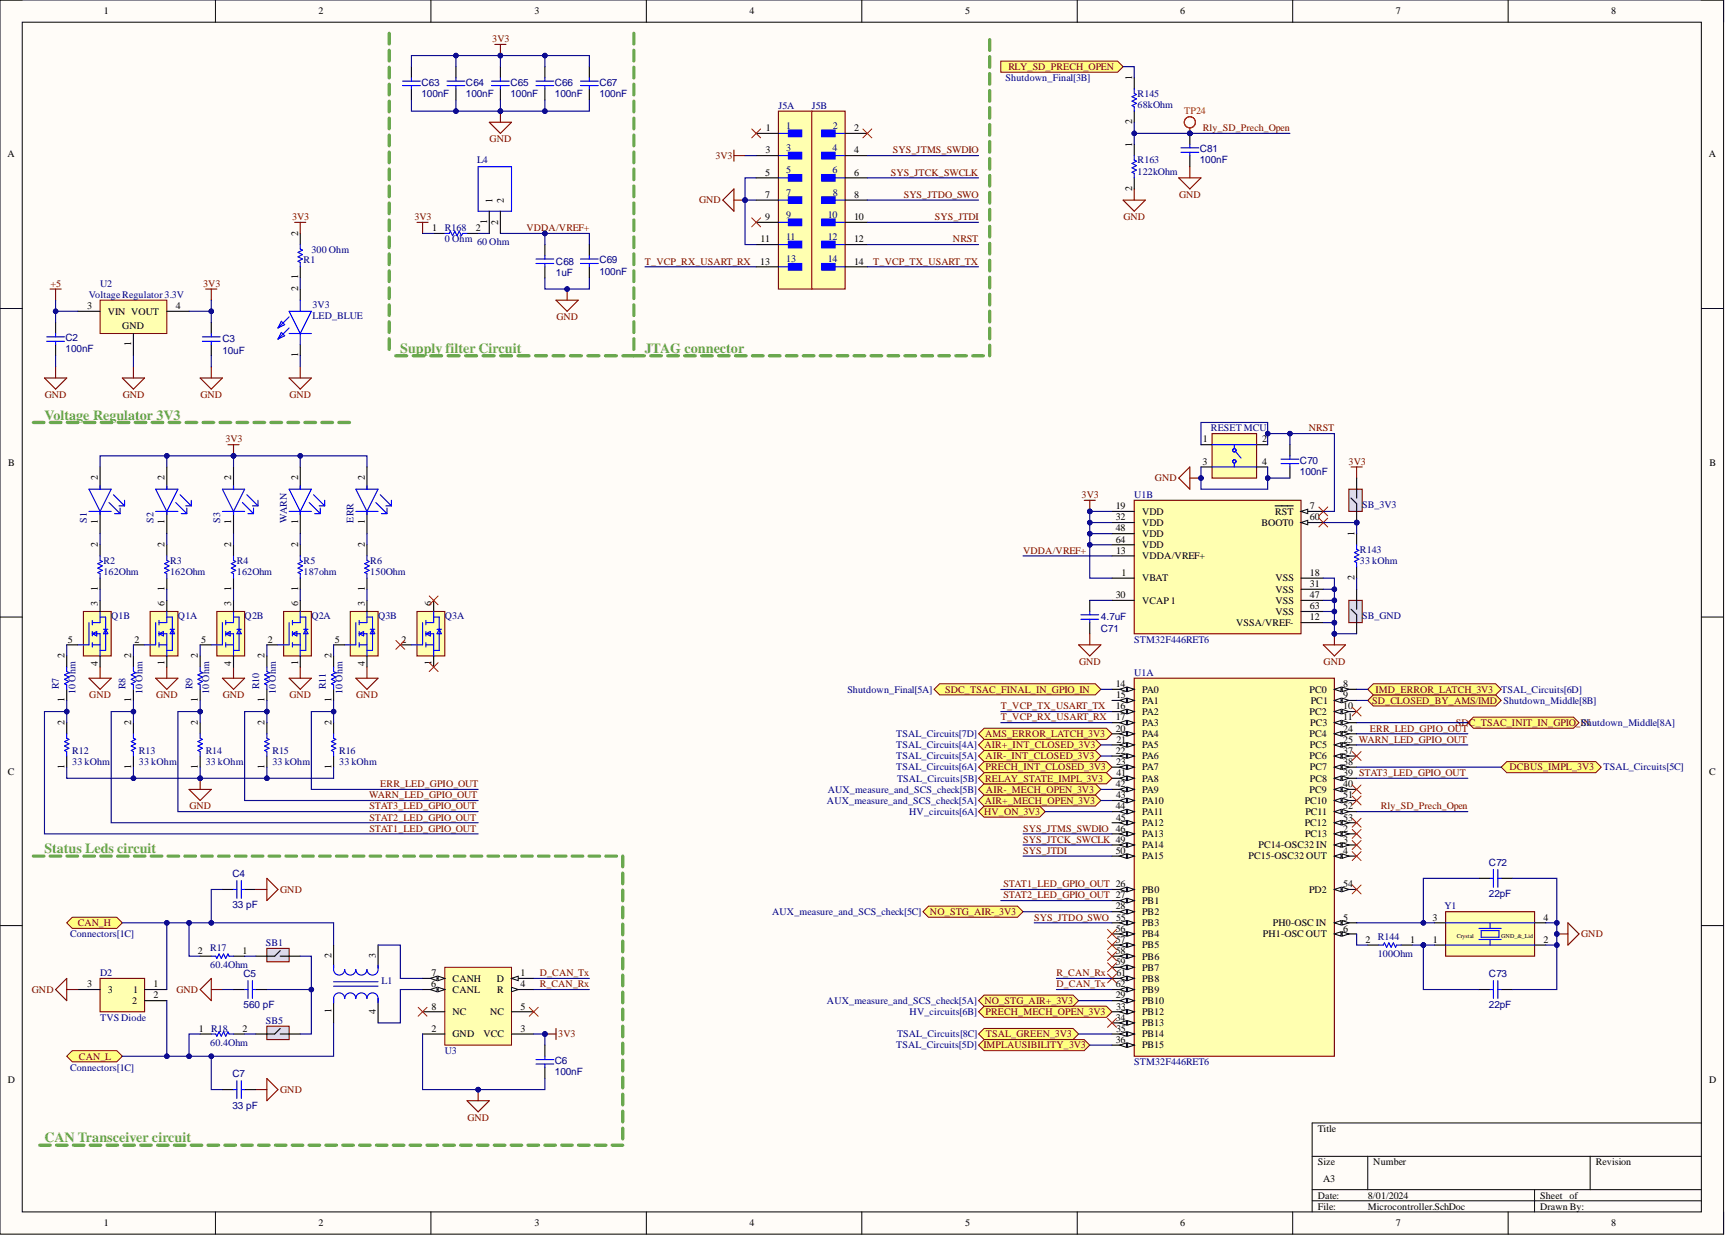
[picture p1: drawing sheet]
<svg xmlns="http://www.w3.org/2000/svg" width="393mm" height="282mm" viewBox="0 0 393 282" stroke-linecap="round" stroke-linejoin="round" font-family="sans-serif">
<defs><g id="words">
<g font-size="3.2" fill="#6aa84f">
<text x="91.2" y="80.3">Supply filter Circuit</text>
<text x="146.9" y="80.3">JTAG connector</text>
<text x="10.1" y="95.5">Voltage Regulator 3V3</text>
<text x="10.1" y="194.2">Status Leds circuit</text>
<text x="10.1" y="260.1">CAN Transceiver circuit</text>
</g>
<g font-size="2.3">
<text x="23.6" y="3.3">1</text>
<text x="72.5" y="3.3">2</text>
<text x="121.7" y="3.3">3</text>
<text x="170.7" y="3.3">4</text>
<text x="219.8" y="3.3">5</text>
<text x="268.8" y="3.3">6</text>
<text x="317.9" y="3.3">7</text>
<text x="367" y="3.3">8</text>
<text x="257.8" y="18.2" transform="rotate(-90 257.8 18.2)">1</text>
<text x="174.4" y="29.9">1</text>
<text x="194.5" y="29.9">2</text>
<text x="257.8" y="28.3" transform="rotate(-90 257.8 28.3)">2</text>
<text x="1.7" y="35.9">A</text>
<text x="174.3" y="34.9">3</text>
<text x="194.5" y="34.9">4</text>
<text x="257.8" y="33.4" transform="rotate(-90 257.8 33.4)">1</text>
<text x="389.2" y="35.9">A</text>
<text x="174.3" y="40">5</text>
<text x="194.5" y="40">6</text>
<text x="112.2" y="46.3" transform="rotate(-90 112.2 46.3)">1</text>
<text x="114.7" y="46.3" transform="rotate(-90 114.7 46.3)">2</text>
<text x="174.3" y="45.1">7</text>
<text x="194.5" y="45.1">8</text>
<text x="257.8" y="43.5" transform="rotate(-90 257.8 43.5)">2</text>
<text x="67.9" y="53.7" transform="rotate(-90 67.9 53.7)">2</text>
<text x="98.4" y="52.6">1</text>
<text x="108.4" y="52.6">2</text>
<text x="110.9" y="51" transform="rotate(-90 110.9 51)">1</text>
<text x="113.5" y="51.1" transform="rotate(-90 113.5 51.1)">2</text>
<text x="174.3" y="50.1">9</text>
<text x="194.5" y="50.1">10</text>
<text x="173.2" y="55.2">11</text>
<text x="194.5" y="55.2">12</text>
<text x="67.9" y="63.6" transform="rotate(-90 67.9 63.6)">1</text>
<text x="173.2" y="60.2">13</text>
<text x="194.5" y="60.2">14</text>
<text x="19.8" y="70.4">3</text>
<text x="24.6" y="71.6">VIN VOUT</text>
<text x="40" y="70.4">4</text>
<text x="67.9" y="66.3" transform="rotate(-90 67.9 66.3)">2</text>
<text x="27.9" y="74.9">GND</text>
<text x="29.9" y="78.8" transform="rotate(-90 29.9 78.8)">1</text>
<text x="67.9" y="81.3" transform="rotate(-90 67.9 81.3)">1</text>
<text x="274" y="100.7">1</text>
<text x="287.5" y="100.7">2</text>
<text x="1.9" y="106.1">B</text>
<text x="273.9" y="105.8">3</text>
<text x="287.5" y="105.8">4</text>
<text x="389.4" y="106.1">B</text>
<text x="22.3" y="109.4" transform="rotate(-90 22.3 109.4)">2</text>
<text x="37.5" y="109.4" transform="rotate(-90 37.5 109.4)">2</text>
<text x="52.7" y="109.4" transform="rotate(-90 52.7 109.4)">2</text>
<text x="67.9" y="109.4" transform="rotate(-90 67.9 109.4)">2</text>
<text x="83.1" y="109.4" transform="rotate(-90 83.1 109.4)">2</text>
<text x="22.3" y="119.3" transform="rotate(-90 22.3 119.3)">1</text>
<text x="37.5" y="119.3" transform="rotate(-90 37.5 119.3)">1</text>
<text x="52.7" y="119.3" transform="rotate(-90 52.7 119.3)">1</text>
<text x="67.9" y="119.3" transform="rotate(-90 67.9 119.3)">1</text>
<text x="83.1" y="119.3" transform="rotate(-90 83.1 119.3)">1</text>
<text x="254.1" y="115.9">19</text>
<text x="254.1" y="118.5">32</text>
<text x="260.1" y="117.2">VDD</text>
<text x="260.1" y="119.7">VDD</text>
<text x="287.3" y="119.7">BOOT0</text>
<text x="290.4" y="117.2">RST</text>
<text x="298.4" y="115.9">7</text>
<text x="298.4" y="118.5">60</text>
<text x="22.3" y="124.5" transform="rotate(-90 22.3 124.5)">2</text>
<text x="37.5" y="124.5" transform="rotate(-90 37.5 124.5)">2</text>
<text x="52.7" y="124.5" transform="rotate(-90 52.7 124.5)">2</text>
<text x="67.9" y="124.5" transform="rotate(-90 67.9 124.5)">2</text>
<text x="83.1" y="124.5" transform="rotate(-90 83.1 124.5)">2</text>
<text x="254.1" y="121">48</text>
<text x="254.1" y="123.5">64</text>
<text x="260.1" y="122.3">VDD</text>
<text x="260.1" y="124.8">VDD</text>
<text x="308.5" y="122" transform="rotate(-90 308.5 122)">1</text>
<text x="254.2" y="126.1">13</text>
<text x="255.5" y="131.1">1</text>
<text x="260.1" y="127.3">VDDA/VREF+</text>
<text x="298.4" y="131.1">18</text>
<text x="22.3" y="138" transform="rotate(-90 22.3 138)">3</text>
<text x="22.3" y="134.5" transform="rotate(-90 22.3 134.5)">1</text>
<text x="37.5" y="138" transform="rotate(-90 37.5 138)">6</text>
<text x="37.5" y="134.5" transform="rotate(-90 37.5 134.5)">1</text>
<text x="52.7" y="138" transform="rotate(-90 52.7 138)">3</text>
<text x="52.7" y="134.5" transform="rotate(-90 52.7 134.5)">1</text>
<text x="67.9" y="138" transform="rotate(-90 67.9 138)">6</text>
<text x="67.9" y="134.5" transform="rotate(-90 67.9 134.5)">1</text>
<text x="83.1" y="138" transform="rotate(-90 83.1 138)">3</text>
<text x="83.1" y="134.5" transform="rotate(-90 83.1 134.5)">1</text>
<text x="98.3" y="138" transform="rotate(-90 98.3 138)">6</text>
<text x="254.1" y="136.2">30</text>
<text x="260.1" y="132.4">VBAT</text>
<text x="260.1" y="137.5">VCAP 1</text>
<text x="290.5" y="132.4">VSS</text>
<text x="290.5" y="134.9">VSS</text>
<text x="290.5" y="137.5">VSS</text>
<text x="298.4" y="133.7">31</text>
<text x="298.4" y="136.2">47</text>
<text x="308.5" y="132.1" transform="rotate(-90 308.5 132.1)">2</text>
<text x="281.6" y="142.5">VSSA/VREF-</text>
<text x="290.5" y="140">VSS</text>
<text x="298.4" y="138.7">63</text>
<text x="298.4" y="141.3">12</text>
<text x="14.7" y="149.9" transform="rotate(-90 14.7 149.9)">2</text>
<text x="15.4" y="146.3">5</text>
<text x="29.9" y="149.9" transform="rotate(-90 29.9 149.9)">2</text>
<text x="30.6" y="146.3">2</text>
<text x="45.1" y="149.9" transform="rotate(-90 45.1 149.9)">2</text>
<text x="45.8" y="146.3">5</text>
<text x="60.3" y="149.9" transform="rotate(-90 60.3 149.9)">2</text>
<text x="61" y="146.3">2</text>
<text x="75.5" y="149.9" transform="rotate(-90 75.5 149.9)">2</text>
<text x="76.2" y="146.3">5</text>
<text x="91.4" y="146.3">2</text>
<text x="22.3" y="151.7" transform="rotate(-90 22.3 151.7)">4</text>
<text x="37.5" y="151.5" transform="rotate(-90 37.5 151.5)">1</text>
<text x="52.7" y="151.7" transform="rotate(-90 52.7 151.7)">4</text>
<text x="67.9" y="151.5" transform="rotate(-90 67.9 151.5)">1</text>
<text x="83.1" y="151.7" transform="rotate(-90 83.1 151.7)">4</text>
<text x="98.3" y="151.5" transform="rotate(-90 98.3 151.5)">1</text>
<text x="14.7" y="159.8" transform="rotate(-90 14.7 159.8)">1</text>
<text x="29.9" y="159.8" transform="rotate(-90 29.9 159.8)">1</text>
<text x="45.1" y="159.8" transform="rotate(-90 45.1 159.8)">1</text>
<text x="60.3" y="159.8" transform="rotate(-90 60.3 159.8)">1</text>
<text x="75.5" y="159.8" transform="rotate(-90 75.5 159.8)">1</text>
<text x="254.1" y="156.4">14</text>
<text x="254.1" y="161.5">16</text>
<text x="254.2" y="159">15</text>
<text x="260.1" y="157.7">PA0</text>
<text x="260.1" y="160.2">PA1</text>
<text x="298.3" y="157.7">PC0</text>
<text x="298.5" y="160.2">PC1</text>
<text x="306" y="156.4">8</text>
<text x="306" y="159">9</text>
<text x="306" y="161.5">10</text>
<text x="14.7" y="165" transform="rotate(-90 14.7 165)">2</text>
<text x="29.9" y="165" transform="rotate(-90 29.9 165)">2</text>
<text x="45.1" y="165" transform="rotate(-90 45.1 165)">2</text>
<text x="60.3" y="165" transform="rotate(-90 60.3 165)">2</text>
<text x="75.5" y="165" transform="rotate(-90 75.5 165)">2</text>
<text x="254.1" y="164">17</text>
<text x="254.1" y="166.6">20</text>
<text x="260.1" y="162.8">PA2</text>
<text x="260.1" y="165.3">PA3</text>
<text x="260.1" y="167.8">PA4</text>
<text x="298.3" y="162.8">PC2</text>
<text x="298.3" y="167.8">PC4</text>
<text x="298.4" y="165.3">PC3</text>
<text x="306" y="164">11</text>
<text x="306" y="166.6">24</text>
<text x="254.1" y="171.6">22</text>
<text x="254.3" y="169.1">21</text>
<text x="260.1" y="170.4">PA5</text>
<text x="260.1" y="172.9">PA6</text>
<text x="298.3" y="172.9">PC6</text>
<text x="298.4" y="170.4">PC5</text>
<text x="306" y="169.1">25 WARN_LED_GPIO_OUT</text>
<text x="306" y="171.6">37</text>
<text x="1.8" y="176.4">C</text>
<text x="14.7" y="175" transform="rotate(-90 14.7 175)">1</text>
<text x="29.9" y="175" transform="rotate(-90 29.9 175)">1</text>
<text x="45.1" y="175" transform="rotate(-90 45.1 175)">1</text>
<text x="60.3" y="175" transform="rotate(-90 60.3 175)">1</text>
<text x="75.5" y="175" transform="rotate(-90 75.5 175)">1</text>
<text x="254.1" y="179.2">42</text>
<text x="254.2" y="174.2">23</text>
<text x="254.3" y="176.7">41</text>
<text x="260.1" y="175.4">PA7</text>
<text x="260.1" y="178">PA8</text>
<text x="298.4" y="175.4">PC7</text>
<text x="298.4" y="178">PC8</text>
<text x="306" y="174.2">38</text>
<text x="306" y="176.7">39 STAT3_LED_GPIO_OUT</text>
<text x="306" y="179.2">40</text>
<text x="389.3" y="176.4">C</text>
<text x="254.1" y="184.3">44</text>
<text x="254.2" y="181.8">43</text>
<text x="260.1" y="180.5">PA9</text>
<text x="260.1" y="183">PA10</text>
<text x="260.1" y="185.6">PA11</text>
<text x="297.2" y="183">PC10</text>
<text x="297.3" y="185.6">PC11</text>
<text x="298.3" y="180.5">PC9</text>
<text x="306" y="181.8">51</text>
<text x="306" y="184.3">52</text>
<text x="254.2" y="186.8">45</text>
<text x="260.1" y="188.1">PA12</text>
<text x="260.1" y="190.6">PA13</text>
<text x="297.2" y="188.1">PC12</text>
<text x="297.3" y="190.6">PC13</text>
<text x="306" y="186.8">53</text>
<text x="306" y="189.4">2</text>
<text x="306" y="191.9">3</text>
<text x="254.1" y="194.4">50</text>
<text x="260.1" y="193.1">PA14</text>
<text x="260.1" y="195.7">PA15</text>
<text x="284.3" y="195.7">PC15-OSC32 OUT</text>
<text x="286.6" y="193.1">PC14-OSC32 IN</text>
<text x="306" y="194.4">4</text>
<text x="260.1" y="203.3">PB0</text>
<text x="298.2" y="203.3">PD2</text>
<text x="306" y="202">54</text>
<text x="254.1" y="207.1">28</text>
<text x="260.1" y="205.8">PB1</text>
<text x="260.1" y="208.3">PB2</text>
<text x="306" y="209.6">5</text>
<text x="326.3" y="209.6">3</text>
<text x="351.5" y="209.6">4</text>
<text x="254.1" y="212.1">56</text>
<text x="254.1" y="214.7">57</text>
<text x="260.1" y="210.9">PB3</text>
<text x="260.1" y="213.4">PB4</text>
<text x="260.1" y="215.9">PB5</text>
<text x="287.6" y="213.4">PH1-OSC OUT</text>
<text x="289.9" y="210.9">PH0-OSC IN</text>
<text x="306" y="212.1">6</text>
<text x="311" y="214.7">2</text>
<text x="321.1" y="214.7">1</text>
<text x="326.4" y="214.7">1</text>
<text x="351.5" y="214.7">2</text>
<text x="45.1" y="217.2">2</text>
<text x="55.2" y="217.2">1</text>
<text x="75.5" y="218.2" transform="rotate(-90 75.5 218.2)">2</text>
<text x="85.6" y="218.2" transform="rotate(-90 85.6 218.2)">3</text>
<text x="254.1" y="217.2">58</text>
<text x="254.1" y="219.7">59</text>
<text x="260.1" y="218.5">PB6</text>
<text x="260.1" y="221">PB7</text>
<text x="19.8" y="224.8">3</text>
<text x="24.6" y="226.1">3</text>
<text x="30.3" y="226.1">1</text>
<text x="35" y="224.8">1</text>
<text x="35" y="227.3">2</text>
<text x="98.2" y="224.8">6</text>
<text x="98.3" y="222.3">7</text>
<text x="103.1" y="226.1">CANL</text>
<text x="103.1" y="223.5">CANH</text>
<text x="113.1" y="223.5">D</text>
<text x="113.2" y="226.1">R</text>
<text x="118.5" y="222.3">1</text>
<text x="118.5" y="224.8">4</text>
<text x="254.1" y="224.8">62</text>
<text x="254.1" y="227.3">29</text>
<text x="254.3" y="222.3">61</text>
<text x="260.1" y="223.5">PB8</text>
<text x="260.1" y="226.1">PB9</text>
<text x="30.1" y="228.6">2</text>
<text x="75.5" y="230.7" transform="rotate(-90 75.5 230.7)">1</text>
<text x="85.6" y="231" transform="rotate(-90 85.6 231)">4</text>
<text x="98.3" y="229.9">8</text>
<text x="103.1" y="231.1">NC</text>
<text x="111.6" y="231.1">NC</text>
<text x="118.5" y="229.9">5</text>
<text x="254.1" y="232.4">34</text>
<text x="254.2" y="229.9">33</text>
<text x="260.1" y="228.6">PB10</text>
<text x="260.1" y="231.1">PB12</text>
<text x="260.1" y="233.7">PB13</text>
<text x="45.3" y="234.9">1</text>
<text x="55.2" y="234.9">2</text>
<text x="98.3" y="234.9">2</text>
<text x="103.1" y="236.2">GND</text>
<text x="110.1" y="236.2">VCC</text>
<text x="118.5" y="234.9">3</text>
<text x="254.1" y="237.5">36</text>
<text x="254.2" y="234.9">35</text>
<text x="260.1" y="236.2">PB14</text>
<text x="260.1" y="238.7">PB15</text>
<text x="1.8" y="246.6">D</text>
<text x="389.3" y="246.6">D</text>
<text x="300.1" y="257.7">Title</text>
<text x="300.1" y="265.3">Size</text>
<text x="301.4" y="269.1">A3</text>
<text x="312.8" y="265.3">Number</text>
<text x="363.4" y="265.3">Revision</text>
<text x="300.1" y="272.9">Date:</text>
<text x="300.1" y="275.4">File:</text>
<text x="311.5" y="272.9">8/01/2024</text>
<text x="311.5" y="275.4">Microcontroller.SchDoc</text>
<text x="350.8" y="272.9">Sheet of</text>
<text x="350.8" y="275.4">Drawn By:</text>
<text x="23.6" y="279.2">1</text>
<text x="72.5" y="279.2">2</text>
<text x="121.7" y="279.2">3</text>
<text x="170.7" y="279.2">4</text>
<text x="219.8" y="279.2">5</text>
<text x="268.8" y="279.2">6</text>
<text x="317.9" y="279.2">7</text>
<text x="367" y="279.2">8</text>
</g>
<g font-size="2.3" fill="#800000">
<text x="112.1" y="9.6">3V3</text>
<text x="229.7" y="15.9">RLY_SD_PRECH_OPEN</text>
<text x="274" y="29.9">Rly_SD_Prech_Open</text>
<text x="111.5" y="32.4">GND</text>
<text x="203.4" y="34.9">SYS_JTMS_SWDIO</text>
<text x="162.9" y="36.2">3V3</text>
<text x="202.9" y="40">SYS_JTCK_SWCLK</text>
<text x="159.2" y="46.3">GND</text>
<text x="205.8" y="45.1">SYS_JTDO_SWO</text>
<text x="268.6" y="45.1">GND</text>
<text x="66.5" y="50.1">3V3</text>
<text x="94.4" y="50.1">3V3</text>
<text x="119.9" y="52.6">VDDA/VREF+</text>
<text x="212.9" y="50.1">SYS_JTDI</text>
<text x="255.9" y="50.1">GND</text>
<text x="217.1" y="55.2">NRST</text>
<text x="11.5" y="65.3">+5</text>
<text x="46.3" y="65.3">3V3</text>
<text x="146.9" y="60.2">T_VCP_RX_USART_RX</text>
<text x="198.9" y="60.2">T_VCP_TX_USART_TX</text>
<text x="126.7" y="72.9">GND</text>
<text x="10.2" y="90.6">GND</text>
<text x="27.9" y="90.6">GND</text>
<text x="45.7" y="90.6">GND</text>
<text x="65.9" y="90.6">GND</text>
<text x="51.3" y="100.7">3V3</text>
<text x="298.1" y="98.2">NRST</text>
<text x="307.1" y="105.8">3V3</text>
<text x="246.3" y="113.4">3V3</text>
<text x="263.1" y="109.6">GND</text>
<text x="233" y="126.1">VDDA/VREF+</text>
<text x="245.8" y="151.4">GND</text>
<text x="301.5" y="151.4">GND</text>
<text x="20.3" y="159">GND</text>
<text x="35.5" y="159">GND</text>
<text x="50.7" y="159">GND</text>
<text x="65.9" y="159">GND</text>
<text x="81.1" y="159">GND</text>
<text x="215.3" y="157.7">SDC_TSAC_FINAL_IN_GPIO_IN</text>
<text x="227.9" y="161.5">T_VCP_TX_USART_TX</text>
<text x="312.5" y="160.2">SD_CLOSED_BY_AMS/IMD Shutdown_Middle[8B]</text>
<text x="313.3" y="157.7">IMD_ERROR_LATCH_3V3</text>
<text x="224.4" y="167.8">AMS_ERROR_LATCH_3V3</text>
<text x="227.9" y="164">T_VCP_RX_USART_RX</text>
<text x="312" y="166.6">ERR_LED_GPIO_OUT</text>
<text x="331.6" y="165.3">SDC_TSAC_INIT_IN_GPIO_IShutdown_Middle[8A]</text>
<text x="360.7" y="165.3">N</text>
<text x="224.2" y="170.4">AIR+_INT_CLOSED_3V3</text>
<text x="224.5" y="172.9">AIR-_INT_CLOSED_3V3</text>
<text x="86.6" y="179.2">ERR_LED_GPIO_OUT</text>
<text x="224.4" y="178">RELAY_STATE_IMPL_3V3</text>
<text x="224.5" y="175.4">PRECH_INT_CLOSED_3V3</text>
<text x="343.8" y="175.4">DCBUS_IMPL_3V3</text>
<text x="43.1" y="184.3">GND</text>
<text x="84.1" y="181.8">WARN_LED_GPIO_OUT</text>
<text x="84.2" y="184.3">STAT3_LED_GPIO_OUT</text>
<text x="224.3" y="183">AIR+_MECH_OPEN_3V3</text>
<text x="224.6" y="180.5">AIR-_MECH_OPEN_3V3</text>
<text x="314.5" y="184.3">Rly_SD_Prech_Open</text>
<text x="84.2" y="189.4">STAT1_LED_GPIO_OUT</text>
<text x="84.2" y="186.8">STAT2_LED_GPIO_OUT</text>
<text x="233" y="189.4">SYS_JTMS_SWDIO 46</text>
<text x="233" y="191.9">SYS_JTCK_SWCLK 49</text>
<text x="233" y="194.4">SYS_JTDI</text>
<text x="63.8" y="203.3">GND</text>
<text x="228.5" y="202">STAT1_LED_GPIO_OUT 26</text>
<text x="211.8" y="208.3">NO_STG_AIR-_3V3</text>
<text x="228.5" y="204.5">STAT2_LED_GPIO_OUT 27</text>
<text x="235.5" y="209.6">SYS_JTDO_SWO 55</text>
<text x="17.7" y="210.9">CAN_H</text>
<text x="360.2" y="213.4">GND</text>
<text x="7.3" y="226.1">GND</text>
<text x="40.2" y="226.1">GND</text>
<text x="122.9" y="224.8">R_CAN_Rx</text>
<text x="122.9" y="222.3">D_CAN_Tx</text>
<text x="240.6" y="222.3">R_CAN_Rx</text>
<text x="240.6" y="224.8">D_CAN_Tx</text>
<text x="224.2" y="228.6">NO_STG_AIR+_3V3</text>
<text x="224.5" y="231.1">PRECH_MECH_OPEN_3V3</text>
<text x="127.1" y="236.2">3V3</text>
<text x="224.6" y="236.2">TSAL_GREEN_3V3</text>
<text x="18" y="241.2">CAN_L</text>
<text x="63.8" y="248.8">GND</text>
<text x="106.5" y="255.2">GND</text>
</g>
<g font-size="2.3" fill="#000080">
<text x="96" y="19.5">C63</text>
<text x="96" y="22">100nF</text>
<text x="106.1" y="19.5">C64</text>
<text x="106.1" y="22">100nF</text>
<text x="116.3" y="19.5">C65</text>
<text x="116.3" y="22">100nF</text>
<text x="126.4" y="19.5">C66</text>
<text x="126.4" y="22">100nF</text>
<text x="136.5" y="19.5">C67</text>
<text x="136.5" y="22">100nF</text>
<text x="229" y="18.5">Shutdown_Final[3B]</text>
<text x="259.1" y="22">R145</text>
<text x="177.3" y="24.8">J5A</text>
<text x="179.1" y="29.4">1</text>
<text x="184.9" y="24.8">J5B</text>
<text x="189.7" y="29.4">2</text>
<text x="259.1" y="24.5">68kOhm</text>
<text x="179.1" y="34.4">3</text>
<text x="189.6" y="34.4">4</text>
<text x="273.3" y="34.7">C81</text>
<text x="108.7" y="37.2">L4</text>
<text x="179.1" y="39.5">5</text>
<text x="189.6" y="39.5">6</text>
<text x="259.1" y="37.2">R163</text>
<text x="259.1" y="39.7">122kOhm</text>
<text x="273.3" y="37.2">100nF</text>
<text x="179.1" y="44.5">7</text>
<text x="189.7" y="44.5">8</text>
<text x="101.3" y="52.6">R168</text>
<text x="179.1" y="49.6">9</text>
<text x="188.5" y="49.6">10</text>
<text x="69.1" y="60">R1</text>
<text x="70.9" y="57.7">300 Ohm</text>
<text x="101.3" y="55.2">0 Ohm 60 Ohm</text>
<text x="136.5" y="60">C69</text>
<text x="179.1" y="54.7">11</text>
<text x="179.1" y="59.7">13</text>
<text x="188.5" y="54.7">12</text>
<text x="188.5" y="59.7">14</text>
<text x="22.8" y="65.3">U2</text>
<text x="126.6" y="60.2">C68</text>
<text x="126.6" y="62.8">1uF</text>
<text x="136.5" y="62.5">100nF</text>
<text x="20.3" y="67.8">Voltage Regulator 3.3V</text>
<text x="71.2" y="70.1">3V3</text>
<text x="14.9" y="77.7">C2</text>
<text x="50.7" y="78">C3</text>
<text x="71.2" y="72.6">LED_BLUE</text>
<text x="14.9" y="80.2">100nF</text>
<text x="50.7" y="80.5">10uF</text>
<text x="275.8" y="98.2">RESET MCU</text>
<text x="296.1" y="105.6">C70</text>
<text x="258.3" y="113.4">U1B</text>
<text x="296.1" y="108.1">100nF</text>
<text x="19.8" y="119" transform="rotate(-90 19.8 119)">S1</text>
<text x="35" y="119" transform="rotate(-90 35 119)">S2</text>
<text x="50.1" y="119" transform="rotate(-90 50.1 119)">S3</text>
<text x="65.3" y="119" transform="rotate(-90 65.3 119)">WARN</text>
<text x="80.5" y="119" transform="rotate(-90 80.5 119)">ERR</text>
<text x="310.3" y="115.7">SB_3V3</text>
<text x="309.8" y="125.8">R143</text>
<text x="23.6" y="128.3">R2</text>
<text x="23.6" y="130.9">162Ohm</text>
<text x="38.8" y="128.3">R3</text>
<text x="38.8" y="130.9">162Ohm</text>
<text x="53.9" y="128.3">R4</text>
<text x="53.9" y="130.9">162Ohm</text>
<text x="69.1" y="128.3">R5</text>
<text x="69.1" y="130.9">187ohm</text>
<text x="84.3" y="128.3">R6</text>
<text x="84.3" y="130.9">150Ohm</text>
<text x="309.8" y="128.3">33 kOhm</text>
<text x="25.3" y="141">Q1B</text>
<text x="40.5" y="141">Q1A</text>
<text x="55.7" y="141">Q2B</text>
<text x="70.9" y="141">Q2A</text>
<text x="86.1" y="141">Q3B</text>
<text x="101.3" y="141">Q3A</text>
<text x="250.7" y="143.8">C71</text>
<text x="250.7" y="141.3">4.7uF</text>
<text x="310.3" y="141">SB_GND</text>
<text x="258.3" y="146.3">STM32F446RET6</text>
<text x="258.3" y="153.9">U1A</text>
<text x="13.4" y="156.9" transform="rotate(-90 13.4 156.9)">R7</text>
<text x="17.2" y="158" transform="rotate(-90 17.2 158)">10 Ohm</text>
<text x="28.6" y="156.9" transform="rotate(-90 28.6 156.9)">R8</text>
<text x="32.4" y="158" transform="rotate(-90 32.4 158)">10 Ohm</text>
<text x="43.8" y="156.9" transform="rotate(-90 43.8 156.9)">R9</text>
<text x="47.6" y="158" transform="rotate(-90 47.6 158)">10 Ohm</text>
<text x="59" y="156.9" transform="rotate(-90 59 156.9)">R10</text>
<text x="62.8" y="158" transform="rotate(-90 62.8 158)">10 Ohm</text>
<text x="74.2" y="156.9" transform="rotate(-90 74.2 156.9)">R11</text>
<text x="78" y="158" transform="rotate(-90 78 158)">10 Ohm</text>
<text x="193" y="157.7">Shutdown_Final[5A]</text>
<text x="341.9" y="157.7">TSAL_Circuits[6D]</text>
<text x="204.1" y="167.8">TSAL_Circuits[7D]</text>
<text x="16.5" y="171.6">R12</text>
<text x="31.7" y="171.6">R13</text>
<text x="46.9" y="171.6">R14</text>
<text x="62.1" y="171.6">R15</text>
<text x="77.2" y="171.6">R16</text>
<text x="204.1" y="170.4">TSAL_Circuits[4A]</text>
<text x="204.1" y="172.9">TSAL_Circuits[5A]</text>
<text x="16.5" y="174.2">33 kOhm</text>
<text x="31.7" y="174.2">33 kOhm</text>
<text x="46.9" y="174.2">33 kOhm</text>
<text x="62.1" y="174.2">33 kOhm</text>
<text x="77.2" y="174.2">33 kOhm</text>
<text x="204.1" y="175.4">TSAL_Circuits[6A]</text>
<text x="204.3" y="178">TSAL_Circuits[5B]</text>
<text x="365.2" y="175.4">TSAL_Circuits[5C]</text>
<text x="188.3" y="183">AUX_measure_and_SCS_check[5A]</text>
<text x="188.5" y="180.5">AUX_measure_and_SCS_check[5B]</text>
<text x="207.1" y="185.6">HV_circuits[6A] HV_ON_3V3</text>
<text x="339.1" y="197.2">C72</text>
<text x="52.9" y="199.7">C4</text>
<text x="52.9" y="206.8">33 pF</text>
<text x="175.9" y="208.3">AUX_measure_and_SCS_check[5C]</text>
<text x="329" y="207.1">Y1</text>
<text x="339.1" y="204.3">22pF</text>
<text x="16" y="213.4">Connectors[1C]</text>
<text x="60.5" y="215.4">SB1</text>
<text x="313.8" y="213.9">R144</text>
<text x="47.9" y="216.4">R17</text>
<text x="47.9" y="220.5">60.4Ohm</text>
<text x="313.8" y="218">100Ohm</text>
<text x="22.8" y="222.3">D2</text>
<text x="55.5" y="222.5">C5</text>
<text x="86.9" y="224">L1</text>
<text x="339.1" y="222.5">C73</text>
<text x="22.8" y="232.4">TVS Diode</text>
<text x="55.5" y="229.6">560 pF</text>
<text x="60.5" y="233.1">SB5</text>
<text x="188.3" y="228.6">AUX_measure_and_SCS_check[5A]</text>
<text x="207.2" y="231.1">HV_circuits[6B]</text>
<text x="339.1" y="229.6">22pF</text>
<text x="47.9" y="238.2">60.4Ohm</text>
<text x="48.1" y="234.9">R18</text>
<text x="101.3" y="240">U3</text>
<text x="204.1" y="238.7">TSAL_Circuits[5D] IMPLAUSIBILITY_3V3</text>
<text x="204.3" y="236.2">TSAL_Circuits[8C]</text>
<text x="16" y="243.8">Connectors[1C]</text>
<text x="52.9" y="245.3">C7</text>
<text x="126.4" y="242.3">C6</text>
<text x="126.4" y="244.8">100nF</text>
<text x="258.3" y="242.5">STM32F446RET6</text>
<text x="52.9" y="252.4">33 pF</text>
</g>
<text font-size="2.3" fill="#f00" x="269.7" y="26.1">TP24</text>
<g font-size="1.4">
<text x="331.8" y="213.6">Crystal</text>
<text x="341.9" y="213.6">GND_&amp;_Lid</text>
</g>
</g></defs>
<path d="M0 0h392.6v281h-392.6z" fill-rule="evenodd" fill="#fffcf8"/>
<path d="M0 0h392.6v281h-392.6z" fill="none" stroke="#000" stroke-width=".23"/>
<path d="M5.1 5.1h382.4v270.8h-382.4z" fill-rule="evenodd" fill="#fffcf8"/>
<g fill="none" stroke="#000" stroke-width=".23">
<path d="M0 0h5.1M49.1 0v5.1M98.1 0v5.1M147.2 0v5.1M196.3 0v5.1M245.4 0v5.1M294.4 0v5.1M343.5 0v5.1M387.5 0h5.1v5.1M5.1 5.1h382.4v270.8h-382.4zM0 70.2h5.1M387.5 70.2h5.1"/>
<path d="M0 140.5h5.1M387.5 140.5h5.1M0 210.7h5.1M387.5 210.7h5.1M387.5 255.7h-88.6v20.2M49.1 275.9v5.1M98.1 275.9v5.1M147.2 275.9v5.1M196.3 275.9v5.1M245.4 275.9v5.1M294.4 275.9v5.1M298.9 263.3h88.6"/>
<path d="M298.9 270.9h88.6M298.9 273.4h88.6M311.5 263.3v7.6M343.5 275.9v5.1M349.5 270.9v5M362.2 263.3v7.6M392.6 275.9v5.1"/>
</g>
<path d="M22.8 68.3h15.2v7.6h-15.2z" fill-rule="evenodd" fill="#ffffb0"/>
<path d="M22.8 68.3h15.2v7.6h-15.2z" fill="none" stroke="#800000" stroke-width=".23"/>
<g fill="none" stroke="#000" stroke-width=".25">
<path d="M68.4 53.2v2.5M12.7 73.4v2.5M12.7 78.5v2.5M17.7 70.9h5.1M30.4 75.9v5.1M38 70.9h5.1M48.1 73.4v2.5M48.1 78.5v2.5M68.4 60.7v2.6M68.4 65.8v2.5M68.4 78.5v2.5M22.8 106.3v5.1"/>
<path d="M22.8 116.4v5.1M68.4 106.3v5.1M68.4 116.4v5.1M83.6 106.3v5.1M83.6 116.4v5.1M68.4 124v2.6M68.4 131.6v2.6M83.6 124v2.6M83.6 131.6v2.6"/>
</g>
<g fill="none" stroke="#800000" stroke-width=".25">
<path d="M67.1 50.6h2.5M68.4 50.6v2.6M11.4 65.8h2.5M12.7 65.8v2.5M46.9 65.8h2.5M48.1 65.8v2.5M10.1 86.1h5.1l-2.5 2.5zM12.7 83.5v2.6M27.9 86.1h5l-2.5 2.5zM30.4 83.5v2.6M45.6 86.1h5.1l-2.6 2.5zM48.1 83.5v2.6"/>
<path d="M65.9 86.1h5l-2.5 2.5zM68.4 83.5v2.6M51.9 101.3h2.6M53.2 101.3v2.5"/>
</g>
<g fill="none" stroke="#00f" stroke-width=".25">
<path d="M68.4 55.7v1l.5 .3-1 .5 1 .5-1 .5 1 .5-1 .5 .5 .2v1M10.6 76.7h4.1M10.6 77.7h4.1M12.7 75.9v.8M12.7 77.7v.8M46.1 76.7h4M46.1 77.7h4M48.1 75.9v.8M48.1 77.7v.8M64.1 75.7l.7 .7-1.5 .8zM64.1 73.2l.7 .7-1.5 .8zM65.9 70.9h5l-2.5 5z"/>
<path d="M65.9 75.9h5M65.9 74.7l-2.6 2.5M65.9 72.1l-2.6 2.6M68.4 68.3v2.6M68.4 75.9v2.6M20.3 111.4h5l-2.5 5zM20.3 116.4h5M22.8 110.6v.8M22.8 116.4v.8M24.8 114.4l2.6 2.5M25.8 112.6l2.6 2.6M26.1 116.9h1.3"/>
<path d="M27.1 115.2h1.3M27.4 115.7v1.2M28.4 113.9v1.3M65.9 111.4h5l-2.5 5zM65.9 116.4h5M68.4 110.6v.8M68.4 116.4v.8M70.4 114.4l2.5 2.5M71.4 112.6l2.6 2.6M71.7 116.9h1.2M72.7 115.2h1.3M72.9 115.7v1.2"/>
<path d="M74 113.9v1.3M81 111.4h5.1l-2.5 5zM81 116.4h5.1M83.6 110.6v.8M83.6 116.4v.8M85.6 114.4l2.5 2.5M86.6 112.6l2.6 2.6M86.9 116.9h1.2M87.9 115.2h1.3M88.1 115.7v1.2M89.2 113.9v1.3M68.4 126.6v1l.5 .2-1 .5 1 .5-1 .6 1 .5-1 .5 .5 .2v1"/>
<path d="M83.6 126.6v1l.5 .2-1 .5 1 .5-1 .6 1 .5-1 .5 .5 .2v1"/>
</g>
<g fill="none" stroke="#6aa84f" stroke-width=".76">
<path d="M7.6 96.2h2.4M11.5 96.2h2.4M15.3 96.2h2.5M19.2 96.2h2.4M23.1 96.2h2.4M26.9 96.2h2.4M30.8 96.2h2.4M34.7 96.2h2.4M38.5 96.2h2.4M42.4 96.2h2.4M46.3 96.2h2.4M50.1 96.2h2.4"/>
<path d="M54 96.2h2.4M57.9 96.2h2.4M61.7 96.2h2.4M65.6 96.2h2.4M69.5 96.2h2.4M73.3 96.2h2.4M77.2 96.2h2.4"/>
</g>
<circle cx="53.2" cy="103.8" r=".51" fill="#000080"/>
<circle cx="53.2" cy="103.8" r=".51" fill="none" stroke="#000080" stroke-width=".23"/>
<g fill="none" stroke="#000" stroke-width=".25">
<path d="M38 106.3v5.1M38 116.4v5.1M53.2 106.3v5.1M53.2 116.4v5.1M22.8 124v2.6M22.8 131.6v2.6M38 124v2.6M38 131.6v2.6M53.2 124v2.6M53.2 131.6v2.6M15.2 149.4v2.5M15.2 156.9v2.6"/>
<path d="M30.4 149.4v2.5M30.4 156.9v2.6M45.6 149.4v2.5M45.6 156.9v2.6M60.8 149.4v2.5M60.8 156.9v2.6M76 149.4v2.5M76 156.9v2.6M15.2 164.5v2.6M15.2 172.1v2.6M30.4 164.5v2.6M30.4 172.1v2.6"/>
<path d="M45.6 164.5v2.6M45.6 172.1v2.6M60.8 164.5v2.6M60.8 172.1v2.6M76 164.5v2.6M76 172.1v2.6"/>
</g>
<g fill="none" stroke="#00f" stroke-width=".25">
<path d="M35.5 111.4h5l-2.5 5zM35.5 116.4h5M38 110.6v.8M38 116.4v.8M40 114.4l2.5 2.5M41 112.6l2.6 2.6M41.3 116.9h1.2M42.3 115.2h1.3M42.5 115.7v1.2M43.6 113.9v1.3M50.7 111.4h5l-2.5 5zM50.7 116.4h5"/>
<path d="M53.2 110.6v.8M53.2 116.4v.8M55.2 114.4l2.5 2.5M56.2 112.6l2.6 2.6M56.5 116.9h1.2M57.5 115.2h1.3M57.7 115.7v1.2M58.8 113.9v1.3M22.8 126.6v1l.5 .2-1 .5 1 .5-1 .6 1 .5-1 .5 .5 .2v1M38 126.6v1l.5 .2-1 .5 1 .5-1 .6 1 .5-1 .5 .5 .2v1M53.2 126.6v1l.5 .2-1 .5 1 .5-1 .6 1 .5-1 .5 .5 .2v1M15.2 151.9v1l.5 .2-1 .6 1 .5-1 .5 1 .5-1 .5 .5 .2v1"/>
<path d="M30.4 151.9v1l.5 .2-1 .6 1 .5-1 .5 1 .5-1 .5 .5 .2v1M45.6 151.9v1l.5 .2-1 .6 1 .5-1 .5 1 .5-1 .5 .5 .2v1M60.8 151.9v1l.5 .2-1 .6 1 .5-1 .5 1 .5-1 .5 .5 .2v1M76 151.9v1l.5 .2-1 .6 1 .5-1 .5 1 .5-1 .5 .5 .2v1M15.2 167.1v1l.5 .2-1 .5 1 .6-1 .5 1 .5-1 .5 .5 .2v1M30.4 167.1v1l.5 .2-1 .5 1 .6-1 .5 1 .5-1 .5 .5 .2v1M45.6 167.1v1l.5 .2-1 .5 1 .6-1 .5 1 .5-1 .5 .5 .2v1M60.8 167.1v1l.5 .2-1 .5 1 .6-1 .5 1 .5-1 .5 .5 .2v1M76 167.1v1l.5 .2-1 .5 1 .6-1 .5 1 .5-1 .5 .5 .2v1"/>
</g>
<path d="M20.3 154.4h5l-2.5 2.5zM22.8 151.9v2.5M35.5 154.4h5l-2.5 2.5zM38 151.9v2.5M50.7 154.4h5l-2.5 2.5zM53.2 151.9v2.5M65.9 154.4h5l-2.5 2.5zM68.4 151.9v2.5M81 154.4h5.1l-2.5 2.5zM83.6 151.9v2.5M43.1 179.7h5l-2.5 2.6zM45.6 177.2v2.5" fill="none" stroke="#800000" stroke-width=".25"/>
<circle cx="45.6" cy="177.2" r=".51" fill="#000080"/>
<circle cx="45.6" cy="177.2" r=".51" fill="none" stroke="#000080" stroke-width=".23"/>
<g fill="none" stroke="#6aa84f" stroke-width=".76">
<path d="M7.6 194.9h2.4M11.4 194.9h2.4M15.3 194.9h2.4M19.1 194.9h2.4M22.9 194.9h2.4M26.8 194.9h2.4M30.6 194.9h2.4M34.4 194.9h2.5M38.3 194.9h2.4M42.1 194.9h2.4M46 194.9h2.4M49.8 194.9h2.4"/>
<path d="M53.6 194.9h2.4M57.5 194.9h2.4M61.3 194.9h2.4M65.1 194.9h2.4M69 194.9h2.4M72.8 194.9h2.4M76.6 194.9h2.4M80.5 194.9h2.4M84.3 194.9h2.4M88.1 194.9h2.4M92 194.9h2.4M95.8 194.9h2.4"/>
<path d="M99.7 194.9h2.3M103.5 194.9h2.4M107.3 194.9h2.4M111.2 194.9h2.4M115 194.9h2.4M118.8 194.9h2.4M122.7 194.9h2.4M126.5 194.9h2.4M130.3 194.9h2.4M134.2 194.9h2.4M138 194.9h2.4"/>
</g>
<path d="M45.6 217.7h2.5M50.7 202.5h2.5M53.2 217.7h2.5M55.7 202.5h2.6M76 215.2v5M86.1 215.2v5M53.2 225.3h2.5M58.3 225.3h2.5M76 227.8v5.1M86.1 227.8v5.1M124.1 238v2.5M124.1 243v2.6" fill="none" stroke="#000" stroke-width=".25"/>
<g fill="none" stroke="#00f" stroke-width=".25">
<path d="M48.1 217.7h1l.3 .5 .5-1 .5 1 .5-1 .5 1 .5-1 .3 .5h1M53.2 202.5h.7M53.9 200.5v4M55 200.5v4M55 202.5h.7M76 219.7v.8M86.1 219.7v.8M55.7 225.3h.8M56.5 223.3v4M57.5 223.3v4M57.5 225.3h.8M76 228.3a1.76 1.76 0 0 1 .8-2.2 1.26 1.26 0 0 1 1.7 1.2 1.27 1.27 0 0 1 1.3-1.2 1.27 1.27 0 0 1 1.2 1.2 1.27 1.27 0 0 1 1.3-1.2 1.27 1.27 0 0 1 1.3 1.2 1.27 1.27 0 0 1 1.2-1.2 1.27 1.27 0 0 1 1.3 1.2v1"/>
<path d="M76 220.7a1.27 1.27 0 0 0 1.2 1.3 1.27 1.27 0 0 0 1.3-1.3 1.27 1.27 0 0 0 1.3 1.3 1.27 1.27 0 0 0 1.2-1.3 1.27 1.27 0 0 0 1.3 1.3 1.27 1.27 0 0 0 1.3-1.3 1.27 1.27 0 0 0 1.2 1.3 1.27 1.27 0 0 0 1.3-1.3M76 224.5h10.1M76 223.5h10.1M122.1 242.3h4M122.1 241.2h4M124.1 240.5v.7M124.1 242.3v.7"/>
</g>
<path d="M22.8 222.8h10.1v7.6h-10.1z" fill-rule="evenodd" fill="#ffffb0"/>
<path d="M22.8 222.8h10.1v7.6h-10.1z" fill="none" stroke="#800000" stroke-width=".25"/>
<path d="M17.7 225.3h5.1M32.9 225.3h5.1M32.9 227.8h5.1" fill="none" stroke="#000" stroke-width=".25"/>
<path d="M101.3 220.2h15.2v17.8h-15.2z" fill-rule="evenodd" fill="#ffffb0"/>
<path d="M101.3 220.2h15.2v17.8h-15.2z" fill="none" stroke="#800000" stroke-width=".23"/>
<path d="M116.5 222.8h5.1" fill="none" stroke="#000" stroke-width=".25"/>
<path d="M116.5 222.8l1.5-.5v1z" fill="#f8fcff"/>
<path d="M116.5 222.8l1.5-.5v1z" fill="none" stroke="#000" stroke-width=".23"/>
<path d="M96.2 235.4h5.1M116.5 235.4h5.1M116.5 225.3h5.1" fill="none" stroke="#000" stroke-width=".25"/>
<path d="M116.5 224.8l1.5 .5-1.5 .5z" fill="#f8fcff"/>
<path d="M116.5 224.8l1.5 .5-1.5 .5z" fill="none" stroke="#000" stroke-width=".23"/>
<path d="M96.2 225.3h5.1M116.5 230.4h5.1" fill="none" stroke="#000" stroke-width=".25"/>
<path d="M99.8 224.8l1.5 .5-1.5 .5z" fill="#f8fcff"/>
<path d="M99.8 224.8l1.5 .5-1.5 .5z" fill="none" stroke="#000" stroke-width=".23"/>
<path d="M98 225.3l1.5-.5v1z" fill="#f8fcff"/>
<path d="M98 225.3l1.5-.5v1z" fill="none" stroke="#000" stroke-width=".23"/>
<path d="M96.2 222.8h5.1" fill="none" stroke="#000" stroke-width=".25"/>
<path d="M99.8 222.3l1.5 .5-1.5 .5z" fill="#f8fcff"/>
<path d="M99.8 222.3l1.5 .5-1.5 .5z" fill="none" stroke="#000" stroke-width=".23"/>
<path d="M98 222.8l1.5-.5v1z" fill="#f8fcff"/>
<path d="M98 222.8l1.5-.5v1z" fill="none" stroke="#000" stroke-width=".23"/>
<path d="M96.2 230.4h5.1" fill="none" stroke="#000" stroke-width=".25"/>
<path d="M124.1 235.4h2.5M126.6 234.2v2.5" fill="none" stroke="#800000" stroke-width=".25"/>
<circle cx="124.1" cy="235.4" r=".51" fill="#000080"/>
<circle cx="124.1" cy="235.4" r=".51" fill="none" stroke="#000080" stroke-width=".23"/>
<path d="M95.2 229.3l2.1 2.1M97.3 229.3l-2.1 2.1M120.6 229.3l2 2.1M122.6 229.3l-2 2.1" fill="none" stroke="#f00" stroke-width=".23"/>
<path d="M45.6 225.3l2.5-2.5v5zM48.1 225.3h2.6M106.4 250.6h5l-2.5 2.5zM108.9 248.1v2.5" fill="none" stroke="#800000" stroke-width=".25"/>
<circle cx="108.9" cy="248.1" r=".51" fill="#000080"/>
<circle cx="108.9" cy="248.1" r=".51" fill="none" stroke="#000080" stroke-width=".23"/>
<path d="M58.3 248.1h2.5M60.8 245.6l2.5 2.5-2.5 2.5z" fill="none" stroke="#800000" stroke-width=".25"/>
<path d="M15.2 210.1l1.3-1.3h10.1l1.3 1.3-1.3 1.3h-10.1z" fill-rule="evenodd" fill="#ffff80"/>
<path d="M15.2 210.1l1.3-1.3h10.1l1.3 1.3-1.3 1.3h-10.1z" fill="none" stroke="#800000" stroke-width=".23"/>
<path d="M15.2 240.5l1.3-1.3h10.1l1.3 1.3-1.3 1.3h-10.1z" fill-rule="evenodd" fill="#ffff80"/>
<path d="M15.2 240.5l1.3-1.3h10.1l1.3 1.3-1.3 1.3h-10.1z" fill="none" stroke="#800000" stroke-width=".23"/>
<path d="M60.8 200l2.5 2.5-2.5 2.5zM58.3 202.5h2.5M12.7 225.3l2.5-2.5v5zM15.2 225.3h2.5" fill="none" stroke="#800000" stroke-width=".25"/>
<g fill="none" stroke="#6aa84f" stroke-width=".76">
<path d="M9 260.7h2.4M12.9 260.7h2.4M16.7 260.7h2.4M20.5 260.7h2.4M24.4 260.7h2.4M28.2 260.7h2.4M32 260.7h2.4M35.9 260.7h2.4M39.7 260.7h2.4M43.6 260.7h2.4M47.4 260.7h2.4M51.2 260.7h2.4"/>
<path d="M55.1 260.7h2.4M58.9 260.7h2.4M62.7 260.7h2.4M66.6 260.7h2.4M70.4 260.7h2.4M74.2 260.7h2.4M78.1 260.7h2.4M81.9 260.7h2.4M85.7 260.7h2.4M89.6 260.7h2.4M93.4 260.7h2.4M97.3 260.7h2.4"/>
<path d="M101.1 260.7h2.4M104.9 260.7h2.4M108.8 260.7h2.4M112.6 260.7h2.4M116.4 260.7h2.4M120.3 260.7h2.4M124.1 260.7h2.4M127.9 260.7h2.4M131.8 260.7h2.4M135.6 260.7h2.4M139.4 260.7h2.4"/>
</g>
<path d="M258.3 154.4h45.6v86.1h-45.6z" fill-rule="evenodd" fill="#ffffb0"/>
<path d="M258.3 154.4h45.6v86.1h-45.6z" fill="none" stroke="#800000" stroke-width=".25"/>
<path d="M303.9 156.9h5.1" fill="none" stroke="#000" stroke-width=".25"/>
<path d="M303.9 156.9l1.5-.5v1.1z" fill="#f8fcff"/>
<path d="M303.9 156.9l1.5-.5v1.1z" fill="none" stroke="#000" stroke-width=".23"/>
<path d="M305.7 156.4l1.5 .5-1.5 .6z" fill="#f8fcff"/>
<path d="M305.7 156.4l1.5 .5-1.5 .6z" fill="none" stroke="#000" stroke-width=".23"/>
<path d="M303.9 159.5h5.1" fill="none" stroke="#000" stroke-width=".25"/>
<path d="M303.9 159.5l1.5-.5v1z" fill="#f8fcff"/>
<path d="M303.9 159.5l1.5-.5v1z" fill="none" stroke="#000" stroke-width=".23"/>
<path d="M305.7 159l1.5 .5-1.5 .5z" fill="#f8fcff"/>
<path d="M305.7 159l1.5 .5-1.5 .5z" fill="none" stroke="#000" stroke-width=".23"/>
<path d="M303.9 162h5.1" fill="none" stroke="#000" stroke-width=".25"/>
<path d="M303.9 162l1.5-.5v1z" fill="#f8fcff"/>
<path d="M303.9 162l1.5-.5v1z" fill="none" stroke="#000" stroke-width=".23"/>
<path d="M305.7 161.5l1.5 .5-1.5 .5z" fill="#f8fcff"/>
<path d="M305.7 161.5l1.5 .5-1.5 .5z" fill="none" stroke="#000" stroke-width=".23"/>
<path d="M303.9 164.5h5.1" fill="none" stroke="#000" stroke-width=".25"/>
<path d="M303.9 164.5l1.5-.5v1z" fill="#f8fcff"/>
<path d="M303.9 164.5l1.5-.5v1z" fill="none" stroke="#000" stroke-width=".23"/>
<path d="M305.7 164l1.5 .5-1.5 .5z" fill="#f8fcff"/>
<path d="M305.7 164l1.5 .5-1.5 .5z" fill="none" stroke="#000" stroke-width=".23"/>
<path d="M303.9 167.1h5.1" fill="none" stroke="#000" stroke-width=".25"/>
<path d="M303.9 167.1l1.5-.5v1z" fill="#f8fcff"/>
<path d="M303.9 167.1l1.5-.5v1z" fill="none" stroke="#000" stroke-width=".23"/>
<path d="M305.7 166.6l1.5 .5-1.5 .5z" fill="#f8fcff"/>
<path d="M305.7 166.6l1.5 .5-1.5 .5z" fill="none" stroke="#000" stroke-width=".23"/>
<path d="M303.9 169.6h5.1" fill="none" stroke="#000" stroke-width=".25"/>
<path d="M303.9 169.6l1.5-.5v1z" fill="#f8fcff"/>
<path d="M303.9 169.6l1.5-.5v1z" fill="none" stroke="#000" stroke-width=".23"/>
<path d="M305.7 169.1l1.5 .5-1.5 .5z" fill="#f8fcff"/>
<path d="M305.7 169.1l1.5 .5-1.5 .5z" fill="none" stroke="#000" stroke-width=".23"/>
<path d="M303.9 172.1h5.1" fill="none" stroke="#000" stroke-width=".25"/>
<path d="M303.9 172.1l1.5-.5v1z" fill="#f8fcff"/>
<path d="M303.9 172.1l1.5-.5v1z" fill="none" stroke="#000" stroke-width=".23"/>
<path d="M305.7 171.6l1.5 .5-1.5 .5z" fill="#f8fcff"/>
<path d="M305.7 171.6l1.5 .5-1.5 .5z" fill="none" stroke="#000" stroke-width=".23"/>
<path d="M303.9 174.7h5.1" fill="none" stroke="#000" stroke-width=".25"/>
<path d="M303.9 174.7l1.5-.5v1z" fill="#f8fcff"/>
<path d="M303.9 174.7l1.5-.5v1z" fill="none" stroke="#000" stroke-width=".23"/>
<path d="M305.7 174.2l1.5 .5-1.5 .5z" fill="#f8fcff"/>
<path d="M305.7 174.2l1.5 .5-1.5 .5z" fill="none" stroke="#000" stroke-width=".23"/>
<path d="M303.9 177.2h5.1" fill="none" stroke="#000" stroke-width=".25"/>
<path d="M303.9 177.2l1.5-.5v1z" fill="#f8fcff"/>
<path d="M303.9 177.2l1.5-.5v1z" fill="none" stroke="#000" stroke-width=".23"/>
<path d="M305.7 176.7l1.5 .5-1.5 .5z" fill="#f8fcff"/>
<path d="M305.7 176.7l1.5 .5-1.5 .5z" fill="none" stroke="#000" stroke-width=".23"/>
<path d="M303.9 179.7h5.1" fill="none" stroke="#000" stroke-width=".25"/>
<path d="M303.9 179.7l1.5-.5v1z" fill="#f8fcff"/>
<path d="M303.9 179.7l1.5-.5v1z" fill="none" stroke="#000" stroke-width=".23"/>
<path d="M305.7 179.2l1.5 .5-1.5 .5z" fill="#f8fcff"/>
<path d="M305.7 179.2l1.5 .5-1.5 .5z" fill="none" stroke="#000" stroke-width=".23"/>
<path d="M303.9 182.3h5.1" fill="none" stroke="#000" stroke-width=".25"/>
<path d="M303.9 182.3l1.5-.5v1z" fill="#f8fcff"/>
<path d="M303.9 182.3l1.5-.5v1z" fill="none" stroke="#000" stroke-width=".23"/>
<path d="M305.7 181.8l1.5 .5-1.5 .5z" fill="#f8fcff"/>
<path d="M305.7 181.8l1.5 .5-1.5 .5z" fill="none" stroke="#000" stroke-width=".23"/>
<path d="M303.9 184.8h5.1" fill="none" stroke="#000" stroke-width=".25"/>
<path d="M303.9 184.8l1.5-.5v1z" fill="#f8fcff"/>
<path d="M303.9 184.8l1.5-.5v1z" fill="none" stroke="#000" stroke-width=".23"/>
<path d="M305.7 184.3l1.5 .5-1.5 .5z" fill="#f8fcff"/>
<path d="M305.7 184.3l1.5 .5-1.5 .5z" fill="none" stroke="#000" stroke-width=".23"/>
<path d="M303.9 187.3h5.1" fill="none" stroke="#000" stroke-width=".25"/>
<path d="M303.9 187.3l1.5-.5v1z" fill="#f8fcff"/>
<path d="M303.9 187.3l1.5-.5v1z" fill="none" stroke="#000" stroke-width=".23"/>
<path d="M305.7 186.8l1.5 .5-1.5 .5z" fill="#f8fcff"/>
<path d="M305.7 186.8l1.5 .5-1.5 .5z" fill="none" stroke="#000" stroke-width=".23"/>
<path d="M303.9 189.9h5.1" fill="none" stroke="#000" stroke-width=".25"/>
<path d="M303.9 189.9l1.5-.5v1z" fill="#f8fcff"/>
<path d="M303.9 189.9l1.5-.5v1z" fill="none" stroke="#000" stroke-width=".23"/>
<path d="M305.7 189.4l1.5 .5-1.5 .5z" fill="#f8fcff"/>
<path d="M305.7 189.4l1.5 .5-1.5 .5z" fill="none" stroke="#000" stroke-width=".23"/>
<path d="M303.9 192.4h5.1" fill="none" stroke="#000" stroke-width=".25"/>
<path d="M303.9 192.4l1.5-.5v1z" fill="#f8fcff"/>
<path d="M303.9 192.4l1.5-.5v1z" fill="none" stroke="#000" stroke-width=".23"/>
<path d="M305.7 191.9l1.5 .5-1.5 .5z" fill="#f8fcff"/>
<path d="M305.7 191.9l1.5 .5-1.5 .5z" fill="none" stroke="#000" stroke-width=".23"/>
<path d="M303.9 194.9h5.1" fill="none" stroke="#000" stroke-width=".25"/>
<path d="M303.9 194.9l1.5-.5v1z" fill="#f8fcff"/>
<path d="M303.9 194.9l1.5-.5v1z" fill="none" stroke="#000" stroke-width=".23"/>
<path d="M305.7 194.4l1.5 .5-1.5 .5z" fill="#f8fcff"/>
<path d="M305.7 194.4l1.5 .5-1.5 .5z" fill="none" stroke="#000" stroke-width=".23"/>
<path d="M303.9 210.1h5.1" fill="none" stroke="#000" stroke-width=".25"/>
<path d="M303.9 210.1l1.5-.5v1z" fill="#f8fcff"/>
<path d="M303.9 210.1l1.5-.5v1z" fill="none" stroke="#000" stroke-width=".23"/>
<path d="M305.7 209.6l1.5 .5-1.5 .5z" fill="#f8fcff"/>
<path d="M305.7 209.6l1.5 .5-1.5 .5z" fill="none" stroke="#000" stroke-width=".23"/>
<path d="M303.9 212.6h5.1" fill="none" stroke="#000" stroke-width=".25"/>
<path d="M303.9 212.6l1.5-.5v1z" fill="#f8fcff"/>
<path d="M303.9 212.6l1.5-.5v1z" fill="none" stroke="#000" stroke-width=".23"/>
<path d="M305.7 212.1l1.5 .5-1.5 .5z" fill="#f8fcff"/>
<path d="M305.7 212.1l1.5 .5-1.5 .5z" fill="none" stroke="#000" stroke-width=".23"/>
<path d="M253.3 156.9h5" fill="none" stroke="#000" stroke-width=".25"/>
<path d="M256.8 156.4l1.5 .5-1.5 .6z" fill="#f8fcff"/>
<path d="M256.8 156.4l1.5 .5-1.5 .6z" fill="none" stroke="#000" stroke-width=".23"/>
<path d="M255 156.9l1.6-.5v1.1z" fill="#f8fcff"/>
<path d="M255 156.9l1.6-.5v1.1z" fill="none" stroke="#000" stroke-width=".23"/>
<path d="M253.3 159.5h5" fill="none" stroke="#000" stroke-width=".25"/>
<path d="M256.8 159l1.5 .5-1.5 .5z" fill="#f8fcff"/>
<path d="M256.8 159l1.5 .5-1.5 .5z" fill="none" stroke="#000" stroke-width=".23"/>
<path d="M255 159.5l1.6-.5v1z" fill="#f8fcff"/>
<path d="M255 159.5l1.6-.5v1z" fill="none" stroke="#000" stroke-width=".23"/>
<path d="M253.3 162h5" fill="none" stroke="#000" stroke-width=".25"/>
<path d="M256.8 161.5l1.5 .5-1.5 .5z" fill="#f8fcff"/>
<path d="M256.8 161.5l1.5 .5-1.5 .5z" fill="none" stroke="#000" stroke-width=".23"/>
<path d="M255 162l1.6-.5v1z" fill="#f8fcff"/>
<path d="M255 162l1.6-.5v1z" fill="none" stroke="#000" stroke-width=".23"/>
<path d="M253.3 164.5h5" fill="none" stroke="#000" stroke-width=".25"/>
<path d="M256.8 164l1.5 .5-1.5 .5z" fill="#f8fcff"/>
<path d="M256.8 164l1.5 .5-1.5 .5z" fill="none" stroke="#000" stroke-width=".23"/>
<path d="M255 164.5l1.6-.5v1z" fill="#f8fcff"/>
<path d="M255 164.5l1.6-.5v1z" fill="none" stroke="#000" stroke-width=".23"/>
<path d="M253.3 167.1h5" fill="none" stroke="#000" stroke-width=".25"/>
<path d="M256.8 166.6l1.5 .5-1.5 .5z" fill="#f8fcff"/>
<path d="M256.8 166.6l1.5 .5-1.5 .5z" fill="none" stroke="#000" stroke-width=".23"/>
<path d="M255 167.1l1.6-.5v1z" fill="#f8fcff"/>
<path d="M255 167.1l1.6-.5v1z" fill="none" stroke="#000" stroke-width=".23"/>
<path d="M253.3 169.6h5" fill="none" stroke="#000" stroke-width=".25"/>
<path d="M256.8 169.1l1.5 .5-1.5 .5z" fill="#f8fcff"/>
<path d="M256.8 169.1l1.5 .5-1.5 .5z" fill="none" stroke="#000" stroke-width=".23"/>
<path d="M255 169.6l1.6-.5v1z" fill="#f8fcff"/>
<path d="M255 169.6l1.6-.5v1z" fill="none" stroke="#000" stroke-width=".23"/>
<path d="M253.3 172.1h5" fill="none" stroke="#000" stroke-width=".25"/>
<path d="M256.8 171.6l1.5 .5-1.5 .5z" fill="#f8fcff"/>
<path d="M256.8 171.6l1.5 .5-1.5 .5z" fill="none" stroke="#000" stroke-width=".23"/>
<path d="M255 172.1l1.6-.5v1z" fill="#f8fcff"/>
<path d="M255 172.1l1.6-.5v1z" fill="none" stroke="#000" stroke-width=".23"/>
<path d="M253.3 174.7h5" fill="none" stroke="#000" stroke-width=".25"/>
<path d="M256.8 174.2l1.5 .5-1.5 .5z" fill="#f8fcff"/>
<path d="M256.8 174.2l1.5 .5-1.5 .5z" fill="none" stroke="#000" stroke-width=".23"/>
<path d="M255 174.7l1.6-.5v1z" fill="#f8fcff"/>
<path d="M255 174.7l1.6-.5v1z" fill="none" stroke="#000" stroke-width=".23"/>
<path d="M253.3 177.2h5" fill="none" stroke="#000" stroke-width=".25"/>
<path d="M256.8 176.7l1.5 .5-1.5 .5z" fill="#f8fcff"/>
<path d="M256.8 176.7l1.5 .5-1.5 .5z" fill="none" stroke="#000" stroke-width=".23"/>
<path d="M255 177.2l1.6-.5v1z" fill="#f8fcff"/>
<path d="M255 177.2l1.6-.5v1z" fill="none" stroke="#000" stroke-width=".23"/>
<path d="M253.3 179.7h5" fill="none" stroke="#000" stroke-width=".25"/>
<path d="M256.8 179.2l1.5 .5-1.5 .5z" fill="#f8fcff"/>
<path d="M256.8 179.2l1.5 .5-1.5 .5z" fill="none" stroke="#000" stroke-width=".23"/>
<path d="M255 179.7l1.6-.5v1z" fill="#f8fcff"/>
<path d="M255 179.7l1.6-.5v1z" fill="none" stroke="#000" stroke-width=".23"/>
<path d="M253.3 182.3h5" fill="none" stroke="#000" stroke-width=".25"/>
<path d="M256.8 181.8l1.5 .5-1.5 .5z" fill="#f8fcff"/>
<path d="M256.8 181.8l1.5 .5-1.5 .5z" fill="none" stroke="#000" stroke-width=".23"/>
<path d="M255 182.3l1.6-.5v1z" fill="#f8fcff"/>
<path d="M255 182.3l1.6-.5v1z" fill="none" stroke="#000" stroke-width=".23"/>
<path d="M253.3 184.8h5" fill="none" stroke="#000" stroke-width=".25"/>
<path d="M256.8 184.3l1.5 .5-1.5 .5z" fill="#f8fcff"/>
<path d="M256.8 184.3l1.5 .5-1.5 .5z" fill="none" stroke="#000" stroke-width=".23"/>
<path d="M255 184.8l1.6-.5v1z" fill="#f8fcff"/>
<path d="M255 184.8l1.6-.5v1z" fill="none" stroke="#000" stroke-width=".23"/>
<path d="M253.3 187.3h5" fill="none" stroke="#000" stroke-width=".25"/>
<path d="M256.8 186.8l1.5 .5-1.5 .5z" fill="#f8fcff"/>
<path d="M256.8 186.8l1.5 .5-1.5 .5z" fill="none" stroke="#000" stroke-width=".23"/>
<path d="M255 187.3l1.6-.5v1z" fill="#f8fcff"/>
<path d="M255 187.3l1.6-.5v1z" fill="none" stroke="#000" stroke-width=".23"/>
<path d="M253.3 189.9h5" fill="none" stroke="#000" stroke-width=".25"/>
<path d="M256.8 189.4l1.5 .5-1.5 .5z" fill="#f8fcff"/>
<path d="M256.8 189.4l1.5 .5-1.5 .5z" fill="none" stroke="#000" stroke-width=".23"/>
<path d="M255 189.9l1.6-.5v1z" fill="#f8fcff"/>
<path d="M255 189.9l1.6-.5v1z" fill="none" stroke="#000" stroke-width=".23"/>
<path d="M253.3 192.4h5" fill="none" stroke="#000" stroke-width=".25"/>
<path d="M256.8 191.9l1.5 .5-1.5 .5z" fill="#f8fcff"/>
<path d="M256.8 191.9l1.5 .5-1.5 .5z" fill="none" stroke="#000" stroke-width=".23"/>
<path d="M255 192.4l1.6-.5v1z" fill="#f8fcff"/>
<path d="M255 192.4l1.6-.5v1z" fill="none" stroke="#000" stroke-width=".23"/>
<path d="M253.3 194.9h5" fill="none" stroke="#000" stroke-width=".25"/>
<path d="M256.8 194.4l1.5 .5-1.5 .5z" fill="#f8fcff"/>
<path d="M256.8 194.4l1.5 .5-1.5 .5z" fill="none" stroke="#000" stroke-width=".23"/>
<path d="M255 194.9l1.6-.5v1z" fill="#f8fcff"/>
<path d="M255 194.9l1.6-.5v1z" fill="none" stroke="#000" stroke-width=".23"/>
<path d="M253.3 202.5h5" fill="none" stroke="#000" stroke-width=".25"/>
<path d="M256.8 202l1.5 .5-1.5 .5z" fill="#f8fcff"/>
<path d="M256.8 202l1.5 .5-1.5 .5z" fill="none" stroke="#000" stroke-width=".23"/>
<path d="M255 202.5l1.6-.5v1z" fill="#f8fcff"/>
<path d="M255 202.5l1.6-.5v1z" fill="none" stroke="#000" stroke-width=".23"/>
<path d="M253.3 205h5" fill="none" stroke="#000" stroke-width=".25"/>
<path d="M256.8 204.5l1.5 .5-1.5 .6z" fill="#f8fcff"/>
<path d="M256.8 204.5l1.5 .5-1.5 .6z" fill="none" stroke="#000" stroke-width=".23"/>
<path d="M255 205l1.6-.5v1.1z" fill="#f8fcff"/>
<path d="M255 205l1.6-.5v1.1z" fill="none" stroke="#000" stroke-width=".23"/>
<path d="M253.3 207.6h5" fill="none" stroke="#000" stroke-width=".25"/>
<path d="M256.8 207.1l1.5 .5-1.5 .5z" fill="#f8fcff"/>
<path d="M256.8 207.1l1.5 .5-1.5 .5z" fill="none" stroke="#000" stroke-width=".23"/>
<path d="M255 207.6l1.6-.5v1z" fill="#f8fcff"/>
<path d="M255 207.6l1.6-.5v1z" fill="none" stroke="#000" stroke-width=".23"/>
<path d="M253.3 210.1h5" fill="none" stroke="#000" stroke-width=".25"/>
<path d="M256.8 209.6l1.5 .5-1.5 .5z" fill="#f8fcff"/>
<path d="M256.8 209.6l1.5 .5-1.5 .5z" fill="none" stroke="#000" stroke-width=".23"/>
<path d="M255 210.1l1.6-.5v1z" fill="#f8fcff"/>
<path d="M255 210.1l1.6-.5v1z" fill="none" stroke="#000" stroke-width=".23"/>
<path d="M253.3 212.6h5" fill="none" stroke="#000" stroke-width=".25"/>
<path d="M256.8 212.1l1.5 .5-1.5 .5z" fill="#f8fcff"/>
<path d="M256.8 212.1l1.5 .5-1.5 .5z" fill="none" stroke="#000" stroke-width=".23"/>
<path d="M255 212.6l1.6-.5v1z" fill="#f8fcff"/>
<path d="M255 212.6l1.6-.5v1z" fill="none" stroke="#000" stroke-width=".23"/>
<path d="M253.3 215.2h5" fill="none" stroke="#000" stroke-width=".25"/>
<path d="M256.8 214.7l1.5 .5-1.5 .5z" fill="#f8fcff"/>
<path d="M256.8 214.7l1.5 .5-1.5 .5z" fill="none" stroke="#000" stroke-width=".23"/>
<path d="M255 215.2l1.6-.5v1z" fill="#f8fcff"/>
<path d="M255 215.2l1.6-.5v1z" fill="none" stroke="#000" stroke-width=".23"/>
<path d="M253.3 217.7h5" fill="none" stroke="#000" stroke-width=".25"/>
<path d="M256.8 217.2l1.5 .5-1.5 .5z" fill="#f8fcff"/>
<path d="M256.8 217.2l1.5 .5-1.5 .5z" fill="none" stroke="#000" stroke-width=".23"/>
<path d="M255 217.7l1.6-.5v1z" fill="#f8fcff"/>
<path d="M255 217.7l1.6-.5v1z" fill="none" stroke="#000" stroke-width=".23"/>
<path d="M253.3 220.2h5" fill="none" stroke="#000" stroke-width=".25"/>
<path d="M256.8 219.7l1.5 .5-1.5 .5z" fill="#f8fcff"/>
<path d="M256.8 219.7l1.5 .5-1.5 .5z" fill="none" stroke="#000" stroke-width=".23"/>
<path d="M255 220.2l1.6-.5v1z" fill="#f8fcff"/>
<path d="M255 220.2l1.6-.5v1z" fill="none" stroke="#000" stroke-width=".23"/>
<path d="M253.3 222.8h5" fill="none" stroke="#000" stroke-width=".25"/>
<path d="M256.8 222.3l1.5 .5-1.5 .5z" fill="#f8fcff"/>
<path d="M256.8 222.3l1.5 .5-1.5 .5z" fill="none" stroke="#000" stroke-width=".23"/>
<path d="M255 222.8l1.6-.5v1z" fill="#f8fcff"/>
<path d="M255 222.8l1.6-.5v1z" fill="none" stroke="#000" stroke-width=".23"/>
<path d="M253.3 225.3h5" fill="none" stroke="#000" stroke-width=".25"/>
<path d="M256.8 224.8l1.5 .5-1.5 .5z" fill="#f8fcff"/>
<path d="M256.8 224.8l1.5 .5-1.5 .5z" fill="none" stroke="#000" stroke-width=".23"/>
<path d="M255 225.3l1.6-.5v1z" fill="#f8fcff"/>
<path d="M255 225.3l1.6-.5v1z" fill="none" stroke="#000" stroke-width=".23"/>
<path d="M253.3 227.8h5" fill="none" stroke="#000" stroke-width=".25"/>
<path d="M256.8 227.3l1.5 .5-1.5 .5z" fill="#f8fcff"/>
<path d="M256.8 227.3l1.5 .5-1.5 .5z" fill="none" stroke="#000" stroke-width=".23"/>
<path d="M255 227.8l1.6-.5v1z" fill="#f8fcff"/>
<path d="M255 227.8l1.6-.5v1z" fill="none" stroke="#000" stroke-width=".23"/>
<path d="M253.3 230.4h5" fill="none" stroke="#000" stroke-width=".25"/>
<path d="M256.8 229.9l1.5 .5-1.5 .5z" fill="#f8fcff"/>
<path d="M256.8 229.9l1.5 .5-1.5 .5z" fill="none" stroke="#000" stroke-width=".23"/>
<path d="M255 230.4l1.6-.5v1z" fill="#f8fcff"/>
<path d="M255 230.4l1.6-.5v1z" fill="none" stroke="#000" stroke-width=".23"/>
<path d="M253.3 232.9h5" fill="none" stroke="#000" stroke-width=".25"/>
<path d="M256.8 232.4l1.5 .5-1.5 .5z" fill="#f8fcff"/>
<path d="M256.8 232.4l1.5 .5-1.5 .5z" fill="none" stroke="#000" stroke-width=".23"/>
<path d="M255 232.9l1.6-.5v1z" fill="#f8fcff"/>
<path d="M255 232.9l1.6-.5v1z" fill="none" stroke="#000" stroke-width=".23"/>
<path d="M253.3 235.4h5" fill="none" stroke="#000" stroke-width=".25"/>
<path d="M256.8 234.9l1.5 .5-1.5 .5z" fill="#f8fcff"/>
<path d="M256.8 234.9l1.5 .5-1.5 .5z" fill="none" stroke="#000" stroke-width=".23"/>
<path d="M255 235.4l1.6-.5v1z" fill="#f8fcff"/>
<path d="M255 235.4l1.6-.5v1z" fill="none" stroke="#000" stroke-width=".23"/>
<path d="M253.3 238h5" fill="none" stroke="#000" stroke-width=".25"/>
<path d="M256.8 237.5l1.5 .5-1.5 .5z" fill="#f8fcff"/>
<path d="M256.8 237.5l1.5 .5-1.5 .5z" fill="none" stroke="#000" stroke-width=".23"/>
<path d="M255 238l1.6-.5v1z" fill="#f8fcff"/>
<path d="M255 238l1.6-.5v1z" fill="none" stroke="#000" stroke-width=".23"/>
<path d="M303.9 202.5h5.1" fill="none" stroke="#000" stroke-width=".25"/>
<path d="M303.9 202.5l1.5-.5v1z" fill="#f8fcff"/>
<path d="M303.9 202.5l1.5-.5v1z" fill="none" stroke="#000" stroke-width=".23"/>
<path d="M305.7 202l1.5 .5-1.5 .5z" fill="#f8fcff"/>
<path d="M305.7 202l1.5 .5-1.5 .5z" fill="none" stroke="#000" stroke-width=".23"/>
<path d="M258.3 113.9h38v30.4h-38z" fill-rule="evenodd" fill="#ffffb0"/>
<path d="M258.3 113.9h38v30.4h-38z" fill="none" stroke="#800000" stroke-width=".25"/>
<path d="M253.3 116.4h5M253.3 119h5M296.3 116.4h5.1M253.3 121.5h5M253.3 124h5M253.3 126.6h5" fill="none" stroke="#000" stroke-width=".25"/>
<path d="M296.3 116.4l1.5-.5v1z" fill="#f8fcff"/>
<path d="M296.3 116.4l1.5-.5v1z" fill="none" stroke="#000" stroke-width=".23"/>
<path d="M290.4 115.2h4.2M296.3 119h5.1" fill="none" stroke="#000" stroke-width=".25"/>
<path d="M296.3 119l1.5-.5v1z" fill="#f8fcff"/>
<path d="M296.3 119l1.5-.5v1z" fill="none" stroke="#000" stroke-width=".23"/>
<path d="M253.3 131.6h5M253.3 136.7h5M296.3 131.6h5.1M296.3 136.7h5.1M296.3 134.2h5.1M296.3 139.2h5.1M296.3 141.8h5.1" fill="none" stroke="#000" stroke-width=".25"/>
<path d="M246.9 113.9h2.6M248.2 113.9v2.5" fill="none" stroke="#800000" stroke-width=".25"/>
<circle cx="248.2" cy="116.4" r=".51" fill="#000080"/>
<circle cx="248.2" cy="116.4" r=".51" fill="none" stroke="#000080" stroke-width=".23"/>
<path d="M93.7 15.2v2.5M103.8 15.2v2.5M114 15.2v2.5M124.1 15.2v2.5M134.2 15.2v2.5M93.7 20.2v2.6M103.8 20.2v2.6M114 20.2v2.6M124.1 20.2v2.6M134.2 20.2v2.6" fill="none" stroke="#000" stroke-width=".25"/>
<g fill="none" stroke="#00f" stroke-width=".25">
<path d="M91.7 18.5h4M91.7 19.5h4M93.7 17.7v.8M93.7 19.5v.7M101.8 18.5h4.1M101.8 19.5h4.1M103.8 17.7v.8M103.8 19.5v.7M111.9 18.5h4.1M111.9 19.5h4.1M114 17.7v.8M114 19.5v.7"/>
<path d="M122.1 18.5h4M122.1 19.5h4M124.1 17.7v.8M124.1 19.5v.7M132.2 18.5h4.1M132.2 19.5h4.1M134.2 17.7v.8M134.2 19.5v.7"/>
</g>
<path d="M111.4 27.8h5.1l-2.5 2.6zM114 25.3v2.5" fill="none" stroke="#800000" stroke-width=".25"/>
<circle cx="114" cy="25.3" r=".51" fill="#000080"/>
<circle cx="114" cy="25.3" r=".51" fill="none" stroke="#000080" stroke-width=".23"/>
<path d="M112.7 10.1h2.5M114 10.1v2.5" fill="none" stroke="#800000" stroke-width=".25"/>
<circle cx="114" cy="12.6" r=".51" fill="#000080"/>
<circle cx="114" cy="12.6" r=".51" fill="none" stroke="#000080" stroke-width=".23"/>
<path d="M108.9 38h7.6v10.1h-7.6zM122.1 59h4M122.1 60h4M124.1 58.2v.8M124.1 60v.7M132.2 59h4.1M132.2 60h4.1M134.2 58.2v.8M134.2 60v.7" fill="none" stroke="#00f" stroke-width=".25"/>
<path d="M111.4 48.1v5.1M114 48.1v5.1M124.1 55.7v2.5M134.2 55.7v2.5M124.1 60.7v2.6M134.2 60.7v2.6" fill="none" stroke="#000" stroke-width=".25"/>
<path d="M95 50.6h2.5M96.2 50.6v2.6M126.6 68.3h5.1l-2.5 2.6zM129.2 65.8v2.5" fill="none" stroke="#800000" stroke-width=".25"/>
<circle cx="129.2" cy="65.8" r=".51" fill="#000080"/>
<circle cx="129.2" cy="65.8" r=".51" fill="none" stroke="#000080" stroke-width=".23"/>
<g fill="none" stroke="#6aa84f" stroke-width=".76">
<path d="M88.6 7.6v2.4M88.6 11.5v2.4M88.6 15.3v2.4M88.6 19.2v2.4M144.4 7.6v2.4M144.4 11.5v2.4M144.4 15.3v2.4M144.4 19.2v2.4M88.6 23v2.5M88.6 26.9v2.4M88.6 30.8v2.4M88.6 34.6v2.5"/>
<path d="M88.6 38.5v2.4M144.4 23v2.5M144.4 26.9v2.4M144.4 30.8v2.4M144.4 34.6v2.5M144.4 38.5v2.4M88.6 42.4v2.4M88.6 46.2v2.4M88.6 50.1v2.4M88.6 54v2.4M88.6 57.8v2.4M144.4 42.4v2.4"/>
<path d="M144.4 46.2v2.4M144.4 50.1v2.4M144.4 54v2.4M144.4 57.8v2.4M88.6 61.7v2.4M88.6 65.5v2.5M88.6 69.4v2.4M88.6 73.3v2.4M88.6 77.1v2.5M144.4 61.7v2.4M144.4 65.5v2.5M144.4 69.4v2.4"/>
<path d="M144.4 73.3v2.4M144.4 77.1v2.5M90.1 81h2.5M94.1 81h2.5M98.1 81h2.5M102.1 81h2.5M106.1 81h2.4M110 81h2.5M114 81h2.5M118 81h2.5M122 81h2.5M126 81h2.4"/>
<path d="M129.9 81h2.5M133.9 81h2.5M137.9 81h2.5M141.9 81h2.5"/>
</g>
<path d="M248.2 136.7v2.5M248.2 141.8v2.5" fill="none" stroke="#000" stroke-width=".25"/>
<path d="M246.2 140h4M248.2 139.2v.8M246.2 141h4M248.2 141v.8" fill="none" stroke="#00f" stroke-width=".25"/>
<path d="M245.7 146.8h5l-2.5 2.6zM248.2 144.3v2.5M301.4 146.8h5.1l-2.6 2.6zM303.9 144.3v2.5" fill="none" stroke="#800000" stroke-width=".25"/>
<circle cx="303.9" cy="144.3" r=".51" fill="#000080"/>
<circle cx="303.9" cy="144.3" r=".51" fill="none" stroke="#000080" stroke-width=".23"/>
<circle cx="309" cy="119" r=".51" fill="#000080"/>
<circle cx="309" cy="119" r=".51" fill="none" stroke="#000080" stroke-width=".23"/>
<path d="M307.2 111.4h3.1v5h-3.1z" fill-rule="evenodd" fill="#c9daf8"/>
<path d="M307.2 111.4h3.1v5h-3.1z" fill="none" stroke="#800000" stroke-width=".25"/>
<path d="M309 116.4v2.6" fill="none" stroke="#000" stroke-width=".25"/>
<circle cx="309" cy="119" r=".51" fill="#000080"/>
<circle cx="309" cy="119" r=".51" fill="none" stroke="#000080" stroke-width=".23"/>
<path d="M307.7 113.4l1.3 1.3v1.7M309 108.8v4.6M309 121.5v2.5M309 129.1v2.5" fill="none" stroke="#000" stroke-width=".25"/>
<path d="M307.7 106.3h2.6M309 106.3v2.5" fill="none" stroke="#800000" stroke-width=".25"/>
<path d="M309 124v1l.5 .3-1 .5 1 .5-1 .5 1 .5-1 .5 .5 .3v1" fill="none" stroke="#00f" stroke-width=".25"/>
<path d="M307.2 136.7h3.1v5.1h-3.1z" fill-rule="evenodd" fill="#c9daf8"/>
<path d="M307.2 136.7h3.1v5.1h-3.1z" fill="none" stroke="#800000" stroke-width=".25"/>
<path d="M307.7 138.7l1.3 1.3v4.3M309 134.2v4.5" fill="none" stroke="#000" stroke-width=".25"/>
<path d="M276.1 98.7h10.1v10.1h-10.1z" fill-rule="evenodd" fill="#ffffb0"/>
<path d="M276.1 98.7h10.1v10.1h-10.1zM268.5 108.8l2.5-2.5v5.1zM271 108.8h2.5" fill="none" stroke="#800000" stroke-width=".25"/>
<path d="M273.5 101.3h2.6M273.5 106.3h2.6M286.2 101.3h2.5M286.2 106.3h2.5" fill="none" stroke="#000" stroke-width=".25"/>
<g fill="none" stroke="#00f" stroke-width=".25">
<path d="M276.1 101.3h10.1M276.1 106.3h10.1M281.1 101.3v.7M281.1 105.6v.7M281.4 102.8l1.3 1.5"/>
<circle cx="281.1" cy="102.5" r=".37"/>
<circle cx="281.1" cy="105.1" r=".37"/>
</g>
<circle cx="273.5" cy="108.8" r=".51" fill="#000080"/>
<circle cx="273.5" cy="108.8" r=".51" fill="none" stroke="#000080" stroke-width=".23"/>
<path d="M293.8 101.3v2.5M293.8 106.3v2.5M336.9 200h2.5M341.9 200h2.5M311.5 215.2h2.6M319.1 215.2h2.6M336.9 225.3h2.5M341.9 225.3h2.5" fill="none" stroke="#000" stroke-width=".25"/>
<g fill="none" stroke="#00f" stroke-width=".25">
<path d="M291.8 104.5h4M291.8 105.6h4M293.8 103.8v.7M293.8 105.6v.7M339.4 200h.7M340.1 198v4M341.2 198v4M341.2 200h.7M314.1 215.2h1l.2-.5 .5 1 .5-1 .5 1 .5-1 .6 1 .2-.5h1M339.4 225.3h.7M340.1 223.3v4M341.2 223.3v4"/>
<path d="M341.2 225.3h.7"/>
</g>
<g fill="none" stroke="#6aa84f" stroke-width=".76">
<path d="M141.8 194.9v2.4M141.8 198.8v2.4M141.8 202.7v2.4M141.8 206.5v2.5M141.8 210.4v2.4M141.8 214.3v2.4M141.8 218.2v2.4M141.8 222v2.4M141.8 225.9v2.4M141.8 229.8v2.4M141.8 233.6v2.5M141.8 237.5v2.4"/>
<path d="M141.8 241.4v2.4M141.8 245.3v2.4M141.8 249.1v2.5M141.8 253v2.4M141.8 256.9v2.4"/>
</g>
<path d="M329.3 207.6h20.2v10.1h-20.2z" fill-rule="evenodd" fill="#ffffb0"/>
<path d="M329.3 207.6h20.2v10.1h-20.2zM354.6 212.6h2.5M357.1 210.1l2.5 2.5-2.5 2.6z" fill="none" stroke="#800000" stroke-width=".25"/>
<path d="M326.7 215.2h2.6M326.7 210.1h2.6M349.5 215.2h2.5M349.5 210.1h2.5" fill="none" stroke="#000" stroke-width=".25"/>
<path d="M329.3 210.1h20.2M329.3 215.2h20.2M336.9 213.9h5M336.9 211.4h5M337.4 211.9h4v1.5h-4zM339.4 210.1v1.3M339.4 213.9v1.3" fill="none" stroke="#00f" stroke-width=".25"/>
<circle cx="354.6" cy="212.6" r=".51" fill="#000080"/>
<circle cx="354.6" cy="212.6" r=".51" fill="none" stroke="#000080" stroke-width=".23"/>
<path d="M308 191.4l2 2M308 193.9l2 2M310 191.4l-2 2M310 193.9l-2 2M308 201.5l2 2M310 201.5l-2 2" fill="none" stroke="#f00" stroke-width=".23"/>
<path d="M334.3 164.5l1.3-1.2h22.8l1.2 1.2-1.2 1.3h-22.8z" fill-rule="evenodd" fill="#ffff80"/>
<path d="M334.3 164.5l1.3-1.2h22.8l1.2 1.2-1.2 1.3h-22.8z" fill="none" stroke="#800000" stroke-width=".23"/>
<path d="M311.5 159.5l1.3-1.3h27.9l1.2 1.3-1.2 1.2h-27.9z" fill-rule="evenodd" fill="#ffff80"/>
<path d="M311.5 159.5l1.3-1.3h27.9l1.2 1.3-1.2 1.2h-27.9z" fill="none" stroke="#800000" stroke-width=".23"/>
<path d="M212.7 156.9l1.3-1.2h35.5l1.2 1.2-1.2 1.3h-35.5z" fill-rule="evenodd" fill="#ffff80"/>
<path d="M212.7 156.9l1.3-1.2h35.5l1.2 1.2-1.2 1.3h-35.5z" fill="none" stroke="#800000" stroke-width=".23"/>
<path d="M222.9 169.6l1.2-1.3h25.4l1.2 1.3-1.2 1.3h-25.4z" fill-rule="evenodd" fill="#ffff80"/>
<path d="M222.9 169.6l1.2-1.3h25.4l1.2 1.3-1.2 1.3h-25.4z" fill="none" stroke="#800000" stroke-width=".23"/>
<path d="M222.9 174.7l1.2-1.3h27.9l1.3 1.3-1.3 1.2h-27.9z" fill-rule="evenodd" fill="#ffff80"/>
<path d="M222.9 174.7l1.2-1.3h27.9l1.3 1.3-1.3 1.2h-27.9z" fill="none" stroke="#800000" stroke-width=".23"/>
<path d="M222.9 172.1l1.2-1.2h25.4l1.2 1.2-1.2 1.3h-25.4z" fill-rule="evenodd" fill="#ffff80"/>
<path d="M222.9 172.1l1.2-1.2h25.4l1.2 1.2-1.2 1.3h-25.4z" fill="none" stroke="#800000" stroke-width=".23"/>
<path d="M222.9 230.4l1.2-1.3h27.9l1.3 1.3-1.3 1.2h-27.9z" fill-rule="evenodd" fill="#ffff80"/>
<path d="M222.9 230.4l1.2-1.3h27.9l1.3 1.3-1.3 1.2h-27.9z" fill="none" stroke="#800000" stroke-width=".23"/>
<path d="M222.9 184.8l1.2-1.3h12.7l1.3 1.3-1.3 1.3h-12.7z" fill-rule="evenodd" fill="#ffff80"/>
<path d="M222.9 184.8l1.2-1.3h12.7l1.3 1.3-1.3 1.3h-12.7z" fill="none" stroke="#800000" stroke-width=".23"/>
<path d="M222.9 182.3l1.2-1.3h25.4l1.2 1.3-1.2 1.2h-25.4z" fill-rule="evenodd" fill="#ffff80"/>
<path d="M222.9 182.3l1.2-1.3h25.4l1.2 1.3-1.2 1.2h-25.4z" fill="none" stroke="#800000" stroke-width=".23"/>
<path d="M222.9 179.7l1.2-1.2h25.4l1.2 1.2-1.2 1.3h-25.4z" fill-rule="evenodd" fill="#ffff80"/>
<path d="M222.9 179.7l1.2-1.2h25.4l1.2 1.2-1.2 1.3h-25.4z" fill="none" stroke="#800000" stroke-width=".23"/>
<path d="M210.2 207.6l1.3-1.3h20.2l1.3 1.3-1.3 1.2h-20.2z" fill-rule="evenodd" fill="#ffff80"/>
<path d="M210.2 207.6l1.3-1.3h20.2l1.3 1.3-1.3 1.2h-20.2z" fill="none" stroke="#800000" stroke-width=".23"/>
<path d="M222.9 235.4l1.2-1.2h20.3l1.3 1.2-1.3 1.3h-20.3z" fill-rule="evenodd" fill="#ffff80"/>
<path d="M222.9 235.4l1.2-1.2h20.3l1.3 1.2-1.3 1.3h-20.3z" fill="none" stroke="#800000" stroke-width=".23"/>
<path d="M222.9 238l1.2-1.3h22.8l1.3 1.3-1.3 1.2h-22.8z" fill-rule="evenodd" fill="#ffff80"/>
<path d="M222.9 238l1.2-1.3h22.8l1.3 1.3-1.3 1.2h-22.8z" fill="none" stroke="#800000" stroke-width=".23"/>
<path d="M222.9 167.1l1.2-1.3h27.9l1.3 1.3-1.3 1.2h-27.9z" fill-rule="evenodd" fill="#ffff80"/>
<path d="M222.9 167.1l1.2-1.3h27.9l1.3 1.3-1.3 1.2h-27.9z" fill="none" stroke="#800000" stroke-width=".23"/>
<path d="M311.5 156.9l1.3-1.2h27.9l1.2 1.2-1.2 1.3h-27.9z" fill-rule="evenodd" fill="#ffff80"/>
<path d="M311.5 156.9l1.3-1.2h27.9l1.2 1.2-1.2 1.3h-27.9z" fill="none" stroke="#800000" stroke-width=".23"/>
<path d="M177.3 25.3h7.6v40.5h-7.6z" fill-rule="evenodd" fill="#ffffb0"/>
<path d="M177.3 25.3h7.6v40.5h-7.6z" fill="none" stroke="#800000" stroke-width=".25"/>
<path d="M179.6 29.6h3v1.5h-3z" fill-rule="evenodd" fill="#00f"/>
<path d="M177.3 30.4h3M179.6 29.6h3v1.5h-3z" fill="none" stroke="#00f" stroke-width=".25"/>
<path d="M179.6 34.7h3v1.5h-3z" fill-rule="evenodd" fill="#00f"/>
<path d="M177.3 35.4h3M179.6 34.7h3v1.5h-3z" fill="none" stroke="#00f" stroke-width=".25"/>
<path d="M179.6 39.7h3v1.6h-3z" fill-rule="evenodd" fill="#00f"/>
<path d="M179.6 39.7h3v1.6h-3zM177.3 40.5h3" fill="none" stroke="#00f" stroke-width=".25"/>
<path d="M179.6 44.8h3v1.5h-3z" fill-rule="evenodd" fill="#00f"/>
<path d="M177.3 45.6h3M179.6 44.8h3v1.5h-3z" fill="none" stroke="#00f" stroke-width=".25"/>
<path d="M179.6 49.9h3v1.5h-3z" fill-rule="evenodd" fill="#00f"/>
<path d="M177.3 50.6h3M179.6 49.9h3v1.5h-3z" fill="none" stroke="#00f" stroke-width=".25"/>
<path d="M179.6 54.9h3v1.5h-3z" fill-rule="evenodd" fill="#00f"/>
<path d="M177.3 55.7h3M179.6 54.9h3v1.5h-3z" fill="none" stroke="#00f" stroke-width=".25"/>
<path d="M179.6 60h3v1.5h-3z" fill-rule="evenodd" fill="#00f"/>
<path d="M179.6 60h3v1.5h-3zM177.3 60.7h3" fill="none" stroke="#00f" stroke-width=".25"/>
<path d="M172.2 30.4h5.1M172.2 35.4h5.1M172.2 40.5h5.1M172.2 45.6h5.1M172.2 50.6h5.1M172.2 55.7h5.1M172.2 60.7h5.1" fill="none" stroke="#000" stroke-width=".25"/>
<path d="M184.9 25.3h7.6v40.5h-7.6z" fill-rule="evenodd" fill="#ffffb0"/>
<path d="M184.9 25.3h7.6v40.5h-7.6z" fill="none" stroke="#800000" stroke-width=".25"/>
<path d="M187.2 29.6h3v1.5h-3z" fill-rule="evenodd" fill="#00f"/>
<path d="M187.2 29.6h3v1.5h-3zM189.4 30.4h3.1" fill="none" stroke="#00f" stroke-width=".25"/>
<path d="M187.2 34.7h3v1.5h-3z" fill-rule="evenodd" fill="#00f"/>
<path d="M187.2 34.7h3v1.5h-3zM189.4 35.4h3.1" fill="none" stroke="#00f" stroke-width=".25"/>
<path d="M187.2 39.7h3v1.6h-3z" fill-rule="evenodd" fill="#00f"/>
<path d="M187.2 39.7h3v1.6h-3zM189.4 40.5h3.1" fill="none" stroke="#00f" stroke-width=".25"/>
<path d="M187.2 44.8h3v1.5h-3z" fill-rule="evenodd" fill="#00f"/>
<path d="M187.2 44.8h3v1.5h-3zM189.4 45.6h3.1" fill="none" stroke="#00f" stroke-width=".25"/>
<path d="M187.2 49.9h3v1.5h-3z" fill-rule="evenodd" fill="#00f"/>
<path d="M187.2 49.9h3v1.5h-3zM189.4 50.6h3.1" fill="none" stroke="#00f" stroke-width=".25"/>
<path d="M187.2 54.9h3v1.5h-3z" fill-rule="evenodd" fill="#00f"/>
<path d="M187.2 54.9h3v1.5h-3zM189.4 55.7h3.1" fill="none" stroke="#00f" stroke-width=".25"/>
<path d="M187.2 60h3v1.5h-3z" fill-rule="evenodd" fill="#00f"/>
<path d="M187.2 60h3v1.5h-3zM189.4 60.7h3.1" fill="none" stroke="#00f" stroke-width=".25"/>
<path d="M192.5 30.4h5.1M192.5 35.4h5.1M192.5 40.5h5.1M192.5 45.6h5.1M192.5 50.6h5.1M192.5 55.7h5.1M192.5 60.7h5.1" fill="none" stroke="#000" stroke-width=".25"/>
<path d="M167.2 34.2v2.5M167.2 35.4h2.5M164.6 45.6l2.6-2.6v5.1zM167.2 45.6h2.5" fill="none" stroke="#800000" stroke-width=".25"/>
<circle cx="169.7" cy="45.6" r=".51" fill="#000080"/>
<circle cx="169.7" cy="45.6" r=".51" fill="none" stroke="#000080" stroke-width=".23"/>
<path d="M171.2 29.4l2 2M173.2 29.4l-2 2M196.5 29.4l2.1 2M198.6 29.4l-2.1 2M171.2 49.6l2 2M173.2 49.6l-2 2" fill="none" stroke="#f00" stroke-width=".23"/>
<g fill="none" stroke="#6aa84f" stroke-width=".76">
<path d="M225.4 9v2.5M225.4 12.9v2.4M225.4 16.8v2.4M225.4 20.6v2.4M225.4 24.5v2.4M225.4 28.4v2.4M225.4 32.2v2.4M225.4 36.1v2.4M225.4 39.9v2.5M225.4 43.8v2.4M225.4 47.7v2.4M225.4 51.5v2.5"/>
<path d="M225.4 55.4v2.4M225.4 59.3v2.4M225.4 63.1v2.4M225.4 67v2.4M225.4 70.9v2.4M225.4 74.7v2.4M225.4 78.6v2.4M144.4 81h2.4M148.2 81h2.4M152.1 81h2.4M155.9 81h2.5M159.8 81h2.4"/>
<path d="M163.7 81h2.4M167.5 81h2.4M171.4 81h2.4M175.2 81h2.5M179.1 81h2.4M183 81h2.4M186.8 81h2.4M190.7 81h2.4M194.5 81h2.5M198.4 81h2.4M202.3 81h2.4M206.1 81h2.4"/>
<path d="M210 81h2.4M213.8 81h2.5M217.7 81h2.4M221.6 81h2.4"/>
</g>
<path d="M222.9 227.8l1.2-1.2h20.3l1.3 1.2-1.3 1.3h-20.3z" fill-rule="evenodd" fill="#ffff80"/>
<path d="M222.9 227.8l1.2-1.2h20.3l1.3 1.2-1.3 1.3h-20.3z" fill="none" stroke="#800000" stroke-width=".23"/>
<path d="M227.9 13.9h26.6l1.3 1.3-1.3 1.2h-26.6z" fill-rule="evenodd" fill="#ffff80"/>
<path d="M227.9 13.9h26.6l1.3 1.3-1.3 1.2h-26.6z" fill="none" stroke="#800000" stroke-width=".23"/>
<path d="M255.8 45.6h5.1l-2.6 2.5zM258.3 43v2.6" fill="none" stroke="#800000" stroke-width=".25"/>
<path d="M258.3 17.7v2.5M258.3 25.3v2.5" fill="none" stroke="#000" stroke-width=".25"/>
<path d="M258.3 20.2v1.1l.5 .2-1 .5 1 .5-1 .5 1 .5-1 .5 .5 .3v1" fill="none" stroke="#00f" stroke-width=".25"/>
<circle cx="271" cy="30.4" r=".51" fill="#000080"/>
<circle cx="271" cy="30.4" r=".51" fill="none" stroke="#000080" stroke-width=".23"/>
<path d="M271 30.4v2.5" fill="none" stroke="#000" stroke-width=".25"/>
<circle cx="271" cy="30.4" r=".51" fill="#000080"/>
<circle cx="271" cy="30.4" r=".51" fill="none" stroke="#000080" stroke-width=".23"/>
<path d="M258.3 32.9v2.5M271 35.4v2.6M258.3 40.5v2.5" fill="none" stroke="#000" stroke-width=".25"/>
<path d="M258.3 35.4v1l.5 .3-1 .5 1 .5-1 .5 1 .5-1 .5 .5 .3v1M269 34.7h4M269 33.7h4M271 32.9v.8M271 34.7v.7" fill="none" stroke="#00f" stroke-width=".25"/>
<path d="M271 38v2.5M268.5 40.5h5l-2.5 2.5z" fill="none" stroke="#800000" stroke-width=".25"/>
<path d="M341.9 174.7l1.3-1.3h20.2l1.3 1.3-1.3 1.2h-20.2z" fill-rule="evenodd" fill="#ffff80"/>
<path d="M341.9 174.7l1.3-1.3h20.2l1.3 1.3-1.3 1.2h-20.2z" fill="none" stroke="#800000" stroke-width=".23"/>
<path d="M222.9 177.2l1.2-1.3h27.9l1.3 1.3-1.3 1.3h-27.9z" fill-rule="evenodd" fill="#ffff80"/>
<path d="M222.9 177.2l1.2-1.3h27.9l1.3 1.3-1.3 1.3h-27.9z" fill="none" stroke="#800000" stroke-width=".23"/>
<path d="M50.7 248.1h2.5M55.7 248.1h2.6" fill="none" stroke="#000" stroke-width=".25"/>
<path d="M53.2 248.1h.7M53.9 246.1v4M55 246.1v4M55 248.1h.7" fill="none" stroke="#00f" stroke-width=".25"/>
<path d="M79.8 139.2h6.3v10.2h-6.3z" fill-rule="evenodd" fill="#ffffb0"/>
<path d="M79.8 139.2h6.3v10.2h-6.3z" fill="none" stroke="#800000" stroke-width=".25"/>
<g fill="none" stroke="#00f" stroke-width=".25">
<path d="M101.3 53.2h1l.3-.6 .5 1.1 .5-1.1 .5 1.1 .5-1.1 .5 1.1 .3-.5h1M83.6 139.2v2.6h-1.8M81 141.8v5h-2.5M81.8 144.3h1.8v5.1M81.8 146.8h1.8M81.8 141.3v1M81.8 143.8v1M81.8 146.3v1M81.8 144.3l1-.5v1zM83.6 140.5h1.2v7.6h-1.2M84.3 143.3h1.1M84.8 143.3l.6 1h-1.1z"/>
<path d="M48.1 235.4h1l.3 .5 .5-1 .5 1 .5-1 .5 1 .5-1 .3 .5h1"/>
</g>
<path d="M98.8 53.2h2.5M106.4 53.2h2.5M83.6 136.7v2.5M76 146.8h2.5M83.6 149.4v2.5M45.6 235.4h2.5M53.2 235.4h2.5" fill="none" stroke="#000" stroke-width=".25"/>
<path d="M300.4 118l2 2M300.4 115.4l2 2.1M302.4 118l-2 2M302.4 115.4l-2 2.1M252.3 221.8l2 2M254.3 221.8l-2 2" fill="none" stroke="#f00" stroke-width=".23"/>
<path d="M95 139.2h6.3v10.2h-6.3z" fill-rule="evenodd" fill="#ffffb0"/>
<path d="M95 139.2h6.3v10.2h-6.3z" fill="none" stroke="#800000" stroke-width=".25"/>
<path d="M98.8 136.7v2.5M91.2 146.8h2.5M98.8 149.4v2.5" fill="none" stroke="#000" stroke-width=".25"/>
<path d="M98.8 139.2v2.6h-1.8M96.2 141.8v5h-2.5M97 144.3h1.8v5.1M97 146.8h1.8M97 141.3v1M97 143.8v1M97 146.3v1M97 144.3l1-.5v1zM98.8 140.5h1.2v7.6h-1.2M99.5 143.3h1M100 143.3l.5 1h-1z" fill="none" stroke="#00f" stroke-width=".25"/>
<path d="M97.8 135.7l2 2M99.8 135.7l-2 2M90.2 145.8l2 2M92.2 145.8l-2 2M97.8 150.9l2 2M99.8 150.9l-2 2" fill="none" stroke="#f00" stroke-width=".23"/>
<path d="M34.2 139.2h6.3v10.2h-6.3z" fill-rule="evenodd" fill="#ffffb0"/>
<path d="M34.2 139.2h6.3v10.2h-6.3z" fill="none" stroke="#800000" stroke-width=".25"/>
<path d="M38 136.7v2.5M30.4 146.8h2.5M38 149.4v2.5" fill="none" stroke="#000" stroke-width=".25"/>
<path d="M38 139.2v2.6h-1.8M35.5 141.8v5h-2.6M36.2 144.3h1.8v5.1M36.2 146.8h1.8M36.2 141.3v1M36.2 143.8v1M36.2 146.3v1M36.2 144.3l1-.5v1zM38 140.5h1.3v7.6h-1.3M38.8 143.3h1M39.3 143.3l.5 1h-1z" fill="none" stroke="#00f" stroke-width=".25"/>
<path d="M19 139.2h6.3v10.2h-6.3z" fill-rule="evenodd" fill="#ffffb0"/>
<path d="M19 139.2h6.3v10.2h-6.3z" fill="none" stroke="#800000" stroke-width=".25"/>
<path d="M22.8 139.2v2.6h-1.8M20.3 141.8v5h-2.6M21 144.3h1.8v5.1M21 146.8h1.8M21 141.3v1M21 143.8v1M21 146.3v1M21 144.3l1-.5v1zM22.8 140.5h1.3v7.6h-1.3M23.6 143.3h1M24.1 143.3l.5 1h-1z" fill="none" stroke="#00f" stroke-width=".25"/>
<path d="M22.8 136.7v2.5M15.2 146.8h2.5M22.8 149.4v2.5" fill="none" stroke="#000" stroke-width=".25"/>
<path d="M64.6 139.2h6.3v10.2h-6.3z" fill-rule="evenodd" fill="#ffffb0"/>
<path d="M64.6 139.2h6.3v10.2h-6.3z" fill="none" stroke="#800000" stroke-width=".25"/>
<path d="M68.4 136.7v2.5M60.8 146.8h2.5M68.4 149.4v2.5" fill="none" stroke="#000" stroke-width=".25"/>
<path d="M68.4 139.2v2.6h-1.8M65.9 141.8v5h-2.6M66.6 144.3h1.8v5.1M66.6 146.8h1.8M66.6 141.3v1M66.6 143.8v1M66.6 146.3v1M66.6 144.3l1-.5v1zM68.4 140.5h1.2v7.6h-1.2M69.1 143.3h1.1M69.6 143.3l.6 1h-1.1z" fill="none" stroke="#00f" stroke-width=".25"/>
<path d="M49.4 139.2h6.3v10.2h-6.3z" fill-rule="evenodd" fill="#ffffb0"/>
<path d="M49.4 139.2h6.3v10.2h-6.3z" fill="none" stroke="#800000" stroke-width=".25"/>
<path d="M53.2 139.2v2.6h-1.8M50.7 141.8v5h-2.6M51.4 144.3h1.8v5.1M51.4 146.8h1.8M51.4 141.3v1M51.4 143.8v1M51.4 146.3v1M51.4 144.3l1-.5v1zM53.2 140.5h1.3v7.6h-1.3M53.9 143.3h1.1M54.5 143.3l.5 1h-1.1z" fill="none" stroke="#00f" stroke-width=".25"/>
<path d="M53.2 136.7v2.5M45.6 146.8h2.5M53.2 149.4v2.5" fill="none" stroke="#000" stroke-width=".25"/>
<path d="M60.8 215.9h5.1v3.1h-5.1z" fill-rule="evenodd" fill="#c9daf8"/>
<path d="M60.8 215.9h5.1v3.1h-5.1z" fill="none" stroke="#800000" stroke-width=".25"/>
<path d="M63.8 216.4l-1.2 1.3h-4.3M63.8 217.7h4.6" fill="none" stroke="#000" stroke-width=".25"/>
<path d="M60.8 233.7h5.1v3h-5.1z" fill-rule="evenodd" fill="#c9daf8"/>
<path d="M60.8 233.7h5.1v3h-5.1z" fill="none" stroke="#800000" stroke-width=".25"/>
<path d="M63.8 234.2l-1.2 1.2h-4.3M63.8 235.4h4.6" fill="none" stroke="#000" stroke-width=".25"/>
<circle cx="271" cy="30.4" r=".51" fill="#000080"/>
<circle cx="271" cy="30.4" r=".51" fill="none" stroke="#000080" stroke-width=".23"/>
<path d="M271 29.1v1.3" fill="none" stroke="#f00" stroke-width=".25"/>
<circle cx="271" cy="30.4" r=".51" fill="#000080"/>
<circle cx="271" cy="30.4" r=".51" fill="none" stroke="#000080" stroke-width=".23"/>
<circle cx="271" cy="27.8" r="1.27" fill="none" stroke="#f00" stroke-width=".25"/>
<path d="M17.7 70.9h-5v2.5" fill="none" stroke="#000080" stroke-width=".25"/>
<circle cx="12.7" cy="70.9" r=".51" fill="#000080"/>
<circle cx="12.7" cy="70.9" r=".51" fill="none" stroke="#000080" stroke-width=".23"/>
<path d="M12.7 68.3v2.6" fill="none" stroke="#000080" stroke-width=".25"/>
<circle cx="12.7" cy="70.9" r=".51" fill="#000080"/>
<circle cx="12.7" cy="70.9" r=".51" fill="none" stroke="#000080" stroke-width=".23"/>
<path d="M43.1 70.9h5v2.5M12.7 81v2.5M30.4 81v2.5" fill="none" stroke="#000080" stroke-width=".25"/>
<circle cx="48.1" cy="70.9" r=".51" fill="#000080"/>
<circle cx="48.1" cy="70.9" r=".51" fill="none" stroke="#000080" stroke-width=".23"/>
<path d="M48.1 68.3v2.6M48.1 81v2.5" fill="none" stroke="#000080" stroke-width=".25"/>
<circle cx="48.1" cy="70.9" r=".51" fill="#000080"/>
<circle cx="48.1" cy="70.9" r=".51" fill="none" stroke="#000080" stroke-width=".23"/>
<path d="M68.4 63.3v2.5M68.4 81v2.5M38 103.8v2.5M22.8 121.5v2.5M68.4 121.5v2.5M83.6 121.5v2.5" fill="none" stroke="#000080" stroke-width=".25"/>
<circle cx="38" cy="103.8" r=".51" fill="#000080"/>
<circle cx="38" cy="103.8" r=".51" fill="none" stroke="#000080" stroke-width=".23"/>
<path d="M53.2 103.8v2.5M22.8 134.2v2.5M38 121.5v2.5M38 134.2v2.5M53.2 121.5v2.5M53.2 134.2v2.5M68.4 134.2v2.5M83.6 134.2v2.5" fill="none" stroke="#000080" stroke-width=".25"/>
<circle cx="53.2" cy="103.8" r=".51" fill="#000080"/>
<circle cx="53.2" cy="103.8" r=".51" fill="none" stroke="#000080" stroke-width=".23"/>
<path d="M68.4 103.8v2.5" fill="none" stroke="#000080" stroke-width=".25"/>
<circle cx="68.4" cy="103.8" r=".51" fill="#000080"/>
<circle cx="68.4" cy="103.8" r=".51" fill="none" stroke="#000080" stroke-width=".23"/>
<path d="M53.2 103.8h-30.4v2.5M15.2 146.8v2.6M30.4 146.8v2.6M45.6 146.8v2.6M60.8 146.8v2.6M76 146.8v2.6" fill="none" stroke="#000080" stroke-width=".25"/>
<circle cx="53.2" cy="103.8" r=".51" fill="#000080"/>
<circle cx="53.2" cy="103.8" r=".51" fill="none" stroke="#000080" stroke-width=".23"/>
<circle cx="38" cy="103.8" r=".51" fill="#000080"/>
<circle cx="38" cy="103.8" r=".51" fill="none" stroke="#000080" stroke-width=".23"/>
<path d="M53.2 103.8h30.4v2.5" fill="none" stroke="#000080" stroke-width=".25"/>
<circle cx="53.2" cy="103.8" r=".51" fill="#000080"/>
<circle cx="53.2" cy="103.8" r=".51" fill="none" stroke="#000080" stroke-width=".23"/>
<circle cx="68.4" cy="103.8" r=".51" fill="#000080"/>
<circle cx="68.4" cy="103.8" r=".51" fill="none" stroke="#000080" stroke-width=".23"/>
<path d="M60.8 225.3h10.1" fill="none" stroke="#000080" stroke-width=".25"/>
<circle cx="70.9" cy="225.3" r=".51" fill="#000080"/>
<circle cx="70.9" cy="225.3" r=".51" fill="none" stroke="#000080" stroke-width=".23"/>
<path d="M124.1 235.4v2.6" fill="none" stroke="#000080" stroke-width=".25"/>
<circle cx="124.1" cy="235.4" r=".51" fill="#000080"/>
<circle cx="124.1" cy="235.4" r=".51" fill="none" stroke="#000080" stroke-width=".23"/>
<path d="M121.6 235.4h2.5" fill="none" stroke="#000080" stroke-width=".25"/>
<circle cx="124.1" cy="235.4" r=".51" fill="#000080"/>
<circle cx="124.1" cy="235.4" r=".51" fill="none" stroke="#000080" stroke-width=".23"/>
<path d="M124.1 245.6v2.5h-15.2" fill="none" stroke="#000080" stroke-width=".25"/>
<circle cx="108.9" cy="248.1" r=".51" fill="#000080"/>
<circle cx="108.9" cy="248.1" r=".51" fill="none" stroke="#000080" stroke-width=".23"/>
<path d="M96.2 235.4v12.7h12.7" fill="none" stroke="#000080" stroke-width=".25"/>
<circle cx="108.9" cy="248.1" r=".51" fill="#000080"/>
<circle cx="108.9" cy="248.1" r=".51" fill="none" stroke="#000080" stroke-width=".23"/>
<path d="M30.4 174.7v2.5M86.1 215.2h5.1v7.6h5M50.7 225.3h2.5M96.2 225.3h-5v7.6h-5.1M121.6 225.3h12.6M121.6 222.8h12.6" fill="none" stroke="#000080" stroke-width=".25"/>
<circle cx="30.4" cy="177.2" r=".51" fill="#000080"/>
<circle cx="30.4" cy="177.2" r=".51" fill="none" stroke="#000080" stroke-width=".23"/>
<path d="M45.6 174.7v2.5" fill="none" stroke="#000080" stroke-width=".25"/>
<circle cx="45.6" cy="177.2" r=".51" fill="#000080"/>
<circle cx="45.6" cy="177.2" r=".51" fill="none" stroke="#000080" stroke-width=".23"/>
<path d="M60.8 174.7v2.5" fill="none" stroke="#000080" stroke-width=".25"/>
<circle cx="60.8" cy="177.2" r=".51" fill="#000080"/>
<circle cx="60.8" cy="177.2" r=".51" fill="none" stroke="#000080" stroke-width=".23"/>
<path d="M48.1 240.5v7.6h2.6" fill="none" stroke="#000080" stroke-width=".25"/>
<circle cx="48.1" cy="240.5" r=".51" fill="#000080"/>
<circle cx="48.1" cy="240.5" r=".51" fill="none" stroke="#000080" stroke-width=".23"/>
<path d="M50.7 202.5h-2.6v7.6" fill="none" stroke="#000080" stroke-width=".25"/>
<circle cx="48.1" cy="210.1" r=".51" fill="#000080"/>
<circle cx="48.1" cy="210.1" r=".51" fill="none" stroke="#000080" stroke-width=".23"/>
<path d="M38 227.8v12.7" fill="none" stroke="#000080" stroke-width=".25"/>
<circle cx="38" cy="240.5" r=".51" fill="#000080"/>
<circle cx="38" cy="240.5" r=".51" fill="none" stroke="#000080" stroke-width=".23"/>
<path d="M38 210.1v15.2" fill="none" stroke="#000080" stroke-width=".25"/>
<circle cx="38" cy="210.1" r=".51" fill="#000080"/>
<circle cx="38" cy="210.1" r=".51" fill="none" stroke="#000080" stroke-width=".23"/>
<path d="M60.8 162h-5.1v20.3h53.2" fill="none" stroke="#000080" stroke-width=".25"/>
<circle cx="60.8" cy="162" r=".51" fill="#000080"/>
<circle cx="60.8" cy="162" r=".51" fill="none" stroke="#000080" stroke-width=".23"/>
<path d="M45.6 162h-5.1v22.8h68.4" fill="none" stroke="#000080" stroke-width=".25"/>
<circle cx="45.6" cy="162" r=".51" fill="#000080"/>
<circle cx="45.6" cy="162" r=".51" fill="none" stroke="#000080" stroke-width=".23"/>
<path d="M30.4 162h-5.1v25.3h83.6" fill="none" stroke="#000080" stroke-width=".25"/>
<circle cx="30.4" cy="162" r=".51" fill="#000080"/>
<circle cx="30.4" cy="162" r=".51" fill="none" stroke="#000080" stroke-width=".23"/>
<path d="M15.2 162h-5.1v27.9h98.8" fill="none" stroke="#000080" stroke-width=".25"/>
<circle cx="15.2" cy="162" r=".51" fill="#000080"/>
<circle cx="15.2" cy="162" r=".51" fill="none" stroke="#000080" stroke-width=".23"/>
<path d="M15.2 174.7v2.5h60.8v-2.5" fill="none" stroke="#000080" stroke-width=".25"/>
<circle cx="30.4" cy="177.2" r=".51" fill="#000080"/>
<circle cx="30.4" cy="177.2" r=".51" fill="none" stroke="#000080" stroke-width=".23"/>
<circle cx="45.6" cy="177.2" r=".51" fill="#000080"/>
<circle cx="45.6" cy="177.2" r=".51" fill="none" stroke="#000080" stroke-width=".23"/>
<circle cx="60.8" cy="177.2" r=".51" fill="#000080"/>
<circle cx="60.8" cy="177.2" r=".51" fill="none" stroke="#000080" stroke-width=".23"/>
<path d="M76 162h-5.1v17.7h38" fill="none" stroke="#000080" stroke-width=".25"/>
<circle cx="76" cy="162" r=".51" fill="#000080"/>
<circle cx="76" cy="162" r=".51" fill="none" stroke="#000080" stroke-width=".23"/>
<path d="M15.2 159.5v5" fill="none" stroke="#000080" stroke-width=".25"/>
<circle cx="15.2" cy="162" r=".51" fill="#000080"/>
<circle cx="15.2" cy="162" r=".51" fill="none" stroke="#000080" stroke-width=".23"/>
<path d="M30.4 159.5v5" fill="none" stroke="#000080" stroke-width=".25"/>
<circle cx="30.4" cy="162" r=".51" fill="#000080"/>
<circle cx="30.4" cy="162" r=".51" fill="none" stroke="#000080" stroke-width=".23"/>
<path d="M45.6 159.5v5" fill="none" stroke="#000080" stroke-width=".25"/>
<circle cx="45.6" cy="162" r=".51" fill="#000080"/>
<circle cx="45.6" cy="162" r=".51" fill="none" stroke="#000080" stroke-width=".23"/>
<path d="M60.8 159.5v5" fill="none" stroke="#000080" stroke-width=".25"/>
<circle cx="60.8" cy="162" r=".51" fill="#000080"/>
<circle cx="60.8" cy="162" r=".51" fill="none" stroke="#000080" stroke-width=".23"/>
<path d="M76 159.5v5" fill="none" stroke="#000080" stroke-width=".25"/>
<circle cx="76" cy="162" r=".51" fill="#000080"/>
<circle cx="76" cy="162" r=".51" fill="none" stroke="#000080" stroke-width=".23"/>
<path d="M248.2 116.4h5.1" fill="none" stroke="#000080" stroke-width=".25"/>
<circle cx="248.2" cy="116.4" r=".51" fill="#000080"/>
<circle cx="248.2" cy="116.4" r=".51" fill="none" stroke="#000080" stroke-width=".23"/>
<path d="M248.2 119h5.1" fill="none" stroke="#000080" stroke-width=".25"/>
<circle cx="248.2" cy="119" r=".51" fill="#000080"/>
<circle cx="248.2" cy="119" r=".51" fill="none" stroke="#000080" stroke-width=".23"/>
<path d="M248.2 121.5h5.1" fill="none" stroke="#000080" stroke-width=".25"/>
<circle cx="248.2" cy="121.5" r=".51" fill="#000080"/>
<circle cx="248.2" cy="121.5" r=".51" fill="none" stroke="#000080" stroke-width=".23"/>
<path d="M103.8 12.6v2.6" fill="none" stroke="#000080" stroke-width=".25"/>
<circle cx="103.8" cy="12.6" r=".51" fill="#000080"/>
<circle cx="103.8" cy="12.6" r=".51" fill="none" stroke="#000080" stroke-width=".23"/>
<path d="M114 12.6v2.6" fill="none" stroke="#000080" stroke-width=".25"/>
<circle cx="114" cy="12.6" r=".51" fill="#000080"/>
<circle cx="114" cy="12.6" r=".51" fill="none" stroke="#000080" stroke-width=".23"/>
<path d="M124.1 12.6v2.6" fill="none" stroke="#000080" stroke-width=".25"/>
<circle cx="124.1" cy="12.6" r=".51" fill="#000080"/>
<circle cx="124.1" cy="12.6" r=".51" fill="none" stroke="#000080" stroke-width=".23"/>
<path d="M93.7 15.2v-2.6h40.5v2.6" fill="none" stroke="#000080" stroke-width=".25"/>
<circle cx="103.8" cy="12.6" r=".51" fill="#000080"/>
<circle cx="103.8" cy="12.6" r=".51" fill="none" stroke="#000080" stroke-width=".23"/>
<circle cx="114" cy="12.6" r=".51" fill="#000080"/>
<circle cx="114" cy="12.6" r=".51" fill="none" stroke="#000080" stroke-width=".23"/>
<circle cx="124.1" cy="12.6" r=".51" fill="#000080"/>
<circle cx="124.1" cy="12.6" r=".51" fill="none" stroke="#000080" stroke-width=".23"/>
<path d="M103.8 22.8v2.5" fill="none" stroke="#000080" stroke-width=".25"/>
<circle cx="103.8" cy="25.3" r=".51" fill="#000080"/>
<circle cx="103.8" cy="25.3" r=".51" fill="none" stroke="#000080" stroke-width=".23"/>
<path d="M114 22.8v2.5" fill="none" stroke="#000080" stroke-width=".25"/>
<circle cx="114" cy="25.3" r=".51" fill="#000080"/>
<circle cx="114" cy="25.3" r=".51" fill="none" stroke="#000080" stroke-width=".23"/>
<path d="M124.1 22.8v2.5" fill="none" stroke="#000080" stroke-width=".25"/>
<circle cx="124.1" cy="25.3" r=".51" fill="#000080"/>
<circle cx="124.1" cy="25.3" r=".51" fill="none" stroke="#000080" stroke-width=".23"/>
<path d="M248.2 124v7.6h5.1" fill="none" stroke="#000080" stroke-width=".25"/>
<circle cx="248.2" cy="124" r=".51" fill="#000080"/>
<circle cx="248.2" cy="124" r=".51" fill="none" stroke="#000080" stroke-width=".23"/>
<path d="M93.7 22.8v2.5h40.5v-2.5" fill="none" stroke="#000080" stroke-width=".25"/>
<circle cx="124.1" cy="25.3" r=".51" fill="#000080"/>
<circle cx="124.1" cy="25.3" r=".51" fill="none" stroke="#000080" stroke-width=".23"/>
<circle cx="114" cy="25.3" r=".51" fill="#000080"/>
<circle cx="114" cy="25.3" r=".51" fill="none" stroke="#000080" stroke-width=".23"/>
<circle cx="103.8" cy="25.3" r=".51" fill="#000080"/>
<circle cx="103.8" cy="25.3" r=".51" fill="none" stroke="#000080" stroke-width=".23"/>
<path d="M96.2 53.2h2.6M108.9 53.2h2.5M124.1 53.2v2.5" fill="none" stroke="#000080" stroke-width=".25"/>
<circle cx="124.1" cy="53.2" r=".51" fill="#000080"/>
<circle cx="124.1" cy="53.2" r=".51" fill="none" stroke="#000080" stroke-width=".23"/>
<path d="M114 53.2h20.2v2.5" fill="none" stroke="#000080" stroke-width=".25"/>
<circle cx="124.1" cy="53.2" r=".51" fill="#000080"/>
<circle cx="124.1" cy="53.2" r=".51" fill="none" stroke="#000080" stroke-width=".23"/>
<path d="M124.1 63.3v2.5h10.1v-2.5" fill="none" stroke="#000080" stroke-width=".25"/>
<circle cx="129.2" cy="65.8" r=".51" fill="#000080"/>
<circle cx="129.2" cy="65.8" r=".51" fill="none" stroke="#000080" stroke-width=".23"/>
<path d="M233 126.6h20.3M248.2 136.7h5.1M301.4 134.2h2.5" fill="none" stroke="#000080" stroke-width=".25"/>
<circle cx="303.9" cy="134.2" r=".51" fill="#000080"/>
<circle cx="303.9" cy="134.2" r=".51" fill="none" stroke="#000080" stroke-width=".23"/>
<path d="M301.4 136.7h2.5" fill="none" stroke="#000080" stroke-width=".25"/>
<circle cx="303.9" cy="136.7" r=".51" fill="#000080"/>
<circle cx="303.9" cy="136.7" r=".51" fill="none" stroke="#000080" stroke-width=".23"/>
<path d="M301.4 139.2h2.5" fill="none" stroke="#000080" stroke-width=".25"/>
<circle cx="303.9" cy="139.2" r=".51" fill="#000080"/>
<circle cx="303.9" cy="139.2" r=".51" fill="none" stroke="#000080" stroke-width=".23"/>
<path d="M301.4 141.8h2.5" fill="none" stroke="#000080" stroke-width=".25"/>
<circle cx="303.9" cy="141.8" r=".51" fill="#000080"/>
<circle cx="303.9" cy="141.8" r=".51" fill="none" stroke="#000080" stroke-width=".23"/>
<path d="M303.9 141.8v2.5" fill="none" stroke="#000080" stroke-width=".25"/>
<circle cx="303.9" cy="141.8" r=".51" fill="#000080"/>
<circle cx="303.9" cy="141.8" r=".51" fill="none" stroke="#000080" stroke-width=".23"/>
<circle cx="303.9" cy="144.3" r=".51" fill="#000080"/>
<circle cx="303.9" cy="144.3" r=".51" fill="none" stroke="#000080" stroke-width=".23"/>
<path d="M309 131.6v2.6M303.9 144.3h5.1" fill="none" stroke="#000080" stroke-width=".25"/>
<circle cx="303.9" cy="144.3" r=".51" fill="#000080"/>
<circle cx="303.9" cy="144.3" r=".51" fill="none" stroke="#000080" stroke-width=".23"/>
<path d="M301.4 119h7.6" fill="none" stroke="#000080" stroke-width=".25"/>
<circle cx="309" cy="119" r=".51" fill="#000080"/>
<circle cx="309" cy="119" r=".51" fill="none" stroke="#000080" stroke-width=".23"/>
<path d="M309 119v2.5" fill="none" stroke="#000080" stroke-width=".25"/>
<circle cx="309" cy="119" r=".51" fill="#000080"/>
<circle cx="309" cy="119" r=".51" fill="none" stroke="#000080" stroke-width=".23"/>
<path d="M293.8 98.7v2.6" fill="none" stroke="#000080" stroke-width=".25"/>
<circle cx="293.8" cy="98.7" r=".51" fill="#000080"/>
<circle cx="293.8" cy="98.7" r=".51" fill="none" stroke="#000080" stroke-width=".23"/>
<path d="M288.7 108.8h5.1" fill="none" stroke="#000080" stroke-width=".25"/>
<circle cx="288.7" cy="108.8" r=".51" fill="#000080"/>
<circle cx="288.7" cy="108.8" r=".51" fill="none" stroke="#000080" stroke-width=".23"/>
<path d="M309 212.6v2.6h2.5M321.7 215.2h2.5" fill="none" stroke="#000080" stroke-width=".25"/>
<circle cx="324.2" cy="215.2" r=".51" fill="#000080"/>
<circle cx="324.2" cy="215.2" r=".51" fill="none" stroke="#000080" stroke-width=".23"/>
<path d="M324.2 215.2v10.1h12.7" fill="none" stroke="#000080" stroke-width=".25"/>
<circle cx="324.2" cy="215.2" r=".51" fill="#000080"/>
<circle cx="324.2" cy="215.2" r=".51" fill="none" stroke="#000080" stroke-width=".23"/>
<path d="M324.2 215.2h2.5" fill="none" stroke="#000080" stroke-width=".25"/>
<circle cx="324.2" cy="215.2" r=".51" fill="#000080"/>
<circle cx="324.2" cy="215.2" r=".51" fill="none" stroke="#000080" stroke-width=".23"/>
<path d="M336.9 200h-12.7v10.1" fill="none" stroke="#000080" stroke-width=".25"/>
<circle cx="324.2" cy="210.1" r=".51" fill="#000080"/>
<circle cx="324.2" cy="210.1" r=".51" fill="none" stroke="#000080" stroke-width=".23"/>
<path d="M344.4 200h10.2v10.1h-2.6" fill="none" stroke="#000080" stroke-width=".25"/>
<circle cx="354.6" cy="210.1" r=".51" fill="#000080"/>
<circle cx="354.6" cy="210.1" r=".51" fill="none" stroke="#000080" stroke-width=".23"/>
<path d="M352 215.2h2.6v10.1h-10.2" fill="none" stroke="#000080" stroke-width=".25"/>
<circle cx="354.6" cy="215.2" r=".51" fill="#000080"/>
<circle cx="354.6" cy="215.2" r=".51" fill="none" stroke="#000080" stroke-width=".23"/>
<path d="M354.6 210.1v5.1" fill="none" stroke="#000080" stroke-width=".25"/>
<circle cx="354.6" cy="210.1" r=".51" fill="#000080"/>
<circle cx="354.6" cy="210.1" r=".51" fill="none" stroke="#000080" stroke-width=".23"/>
<circle cx="354.6" cy="212.6" r=".51" fill="#000080"/>
<circle cx="354.6" cy="212.6" r=".51" fill="none" stroke="#000080" stroke-width=".23"/>
<circle cx="354.6" cy="215.2" r=".51" fill="#000080"/>
<circle cx="354.6" cy="215.2" r=".51" fill="none" stroke="#000080" stroke-width=".23"/>
<path d="M169.7 35.4h2.5M197.6 35.4h25.3M169.7 45.6h2.5M197.6 40.5h25.3M197.6 45.6h25.3M197.6 50.6h25.3M197.6 55.7h25.3" fill="none" stroke="#000080" stroke-width=".25"/>
<circle cx="169.7" cy="45.6" r=".51" fill="#000080"/>
<circle cx="169.7" cy="45.6" r=".51" fill="none" stroke="#000080" stroke-width=".23"/>
<path d="M172.2 40.5h-2.5v15.2h2.5M146.9 60.7h25.3M197.6 60.7h25.3" fill="none" stroke="#000080" stroke-width=".25"/>
<circle cx="169.7" cy="45.6" r=".51" fill="#000080"/>
<circle cx="169.7" cy="45.6" r=".51" fill="none" stroke="#000080" stroke-width=".23"/>
<g fill="none" stroke="#000080" stroke-width=".25">
<path d="M248.2 116.4v7.6h5.1M227.9 162h25.4M227.9 164.5h25.4M250.7 169.6h2.6M250.7 172.1h2.6M250.7 179.7h2.6M309 169.6h25.3M309 164.5h25.3M309 167.1h25.3M233 189.9h20.3M233 192.4h20.3M233 194.9h20.3"/>
<path d="M238.1 184.8h15.2M250.7 182.3h2.6M227.9 202.5h25.4M227.9 205h25.4M233 207.6h20.3M235.5 210.1h17.8M240.6 222.8h12.7M240.6 225.3h12.7M245.7 235.4h7.6M245.7 227.8h7.6M248.2 238h5.1"/>
</g>
<circle cx="248.2" cy="124" r=".51" fill="#000080"/>
<circle cx="248.2" cy="124" r=".51" fill="none" stroke="#000080" stroke-width=".23"/>
<circle cx="248.2" cy="121.5" r=".51" fill="#000080"/>
<circle cx="248.2" cy="121.5" r=".51" fill="none" stroke="#000080" stroke-width=".23"/>
<circle cx="248.2" cy="119" r=".51" fill="#000080"/>
<circle cx="248.2" cy="119" r=".51" fill="none" stroke="#000080" stroke-width=".23"/>
<circle cx="248.2" cy="116.4" r=".51" fill="#000080"/>
<circle cx="248.2" cy="116.4" r=".51" fill="none" stroke="#000080" stroke-width=".23"/>
<path d="M288.7 98.7h15.2v17.7h-2.5" fill="none" stroke="#000080" stroke-width=".25"/>
<circle cx="288.7" cy="98.7" r=".51" fill="#000080"/>
<circle cx="288.7" cy="98.7" r=".51" fill="none" stroke="#000080" stroke-width=".23"/>
<circle cx="293.8" cy="98.7" r=".51" fill="#000080"/>
<circle cx="293.8" cy="98.7" r=".51" fill="none" stroke="#000080" stroke-width=".23"/>
<path d="M301.4 131.6h2.5v10.2" fill="none" stroke="#000080" stroke-width=".25"/>
<circle cx="303.9" cy="141.8" r=".51" fill="#000080"/>
<circle cx="303.9" cy="141.8" r=".51" fill="none" stroke="#000080" stroke-width=".23"/>
<circle cx="303.9" cy="139.2" r=".51" fill="#000080"/>
<circle cx="303.9" cy="139.2" r=".51" fill="none" stroke="#000080" stroke-width=".23"/>
<circle cx="303.9" cy="136.7" r=".51" fill="#000080"/>
<circle cx="303.9" cy="136.7" r=".51" fill="none" stroke="#000080" stroke-width=".23"/>
<circle cx="303.9" cy="134.2" r=".51" fill="#000080"/>
<circle cx="303.9" cy="134.2" r=".51" fill="none" stroke="#000080" stroke-width=".23"/>
<path d="M309 210.1h17.7" fill="none" stroke="#000080" stroke-width=".25"/>
<circle cx="324.2" cy="210.1" r=".51" fill="#000080"/>
<circle cx="324.2" cy="210.1" r=".51" fill="none" stroke="#000080" stroke-width=".23"/>
<path d="M273.5 106.3v5.1h15.2v-5.1" fill="none" stroke="#000080" stroke-width=".25"/>
<circle cx="273.5" cy="108.8" r=".51" fill="#000080"/>
<circle cx="273.5" cy="108.8" r=".51" fill="none" stroke="#000080" stroke-width=".23"/>
<circle cx="288.7" cy="108.8" r=".51" fill="#000080"/>
<circle cx="288.7" cy="108.8" r=".51" fill="none" stroke="#000080" stroke-width=".23"/>
<path d="M273.5 101.3v-5.1h15.2v5.1" fill="none" stroke="#000080" stroke-width=".25"/>
<circle cx="288.7" cy="98.7" r=".51" fill="#000080"/>
<circle cx="288.7" cy="98.7" r=".51" fill="none" stroke="#000080" stroke-width=".23"/>
<path d="M258.3 30.4h12.7" fill="none" stroke="#000080" stroke-width=".25"/>
<circle cx="258.3" cy="30.4" r=".51" fill="#000080"/>
<circle cx="258.3" cy="30.4" r=".51" fill="none" stroke="#000080" stroke-width=".23"/>
<circle cx="271" cy="30.4" r=".51" fill="#000080"/>
<circle cx="271" cy="30.4" r=".51" fill="none" stroke="#000080" stroke-width=".23"/>
<path d="M255.8 15.2h2.5v2.5M45.6 235.4h-2.5v5.1" fill="none" stroke="#000080" stroke-width=".25"/>
<circle cx="43.1" cy="240.5" r=".51" fill="#000080"/>
<circle cx="43.1" cy="240.5" r=".51" fill="none" stroke="#000080" stroke-width=".23"/>
<path d="M43.1 210.1v7.6h2.5" fill="none" stroke="#000080" stroke-width=".25"/>
<circle cx="43.1" cy="210.1" r=".51" fill="#000080"/>
<circle cx="43.1" cy="210.1" r=".51" fill="none" stroke="#000080" stroke-width=".23"/>
<path d="M271 30.4h22.8" fill="none" stroke="#000080" stroke-width=".25"/>
<circle cx="271" cy="30.4" r=".51" fill="#000080"/>
<circle cx="271" cy="30.4" r=".51" fill="none" stroke="#000080" stroke-width=".23"/>
<path d="M258.3 27.8v5.1" fill="none" stroke="#000080" stroke-width=".25"/>
<circle cx="258.3" cy="30.4" r=".51" fill="#000080"/>
<circle cx="258.3" cy="30.4" r=".51" fill="none" stroke="#000080" stroke-width=".23"/>
<path d="M309 184.8h25.3M55.7 217.7h2.6M68.4 217.7h2.5v17.7h-2.5M55.7 235.4h2.6" fill="none" stroke="#000080" stroke-width=".25"/>
<circle cx="70.9" cy="225.3" r=".51" fill="#000080"/>
<circle cx="70.9" cy="225.3" r=".51" fill="none" stroke="#000080" stroke-width=".23"/>
<path d="M250.7 156.9h2.6M309 156.9h2.5M309 159.5h2.5M309 174.7h32.9M27.9 210.1h48.1v5.1" fill="none" stroke="#000080" stroke-width=".25"/>
<circle cx="48.1" cy="210.1" r=".51" fill="#000080"/>
<circle cx="48.1" cy="210.1" r=".51" fill="none" stroke="#000080" stroke-width=".23"/>
<circle cx="43.1" cy="210.1" r=".51" fill="#000080"/>
<circle cx="43.1" cy="210.1" r=".51" fill="none" stroke="#000080" stroke-width=".23"/>
<circle cx="38" cy="210.1" r=".51" fill="#000080"/>
<circle cx="38" cy="210.1" r=".51" fill="none" stroke="#000080" stroke-width=".23"/>
<path d="M76 232.9v7.6h-48.1" fill="none" stroke="#000080" stroke-width=".25"/>
<circle cx="48.1" cy="240.5" r=".51" fill="#000080"/>
<circle cx="48.1" cy="240.5" r=".51" fill="none" stroke="#000080" stroke-width=".23"/>
<circle cx="43.1" cy="240.5" r=".51" fill="#000080"/>
<circle cx="43.1" cy="240.5" r=".51" fill="none" stroke="#000080" stroke-width=".23"/>
<circle cx="38" cy="240.5" r=".51" fill="#000080"/>
<circle cx="38" cy="240.5" r=".51" fill="none" stroke="#000080" stroke-width=".23"/>
<path d="M309 177.2h25.3" fill="none" stroke="#000080" stroke-width=".25"/>
<g fill="none" stroke="#f00" stroke-width=".23">
<path d="M308 161l2 2M308 171.1l2 2M308 178.7l2 2M310 161l-2 2M310 171.1l-2 2M310 178.7l-2 2M308 181.2l2 2.1M308 186.3l2 2M308 188.8l2 2.1M310 181.2l-2 2.1M310 186.3l-2 2M310 188.8l-2 2.1"/>
<path d="M252.3 211.6l2 2.1M252.3 214.2l2 2M252.3 216.7l2 2M252.3 219.2l2 2M254.3 216.7l-2 2M254.3 211.6l-2 2.1M254.3 214.2l-2 2M254.3 219.2l-2 2M252.3 231.9l2 2M254.3 231.9l-2 2"/>
</g>
<use href="#words"/>
</svg>
